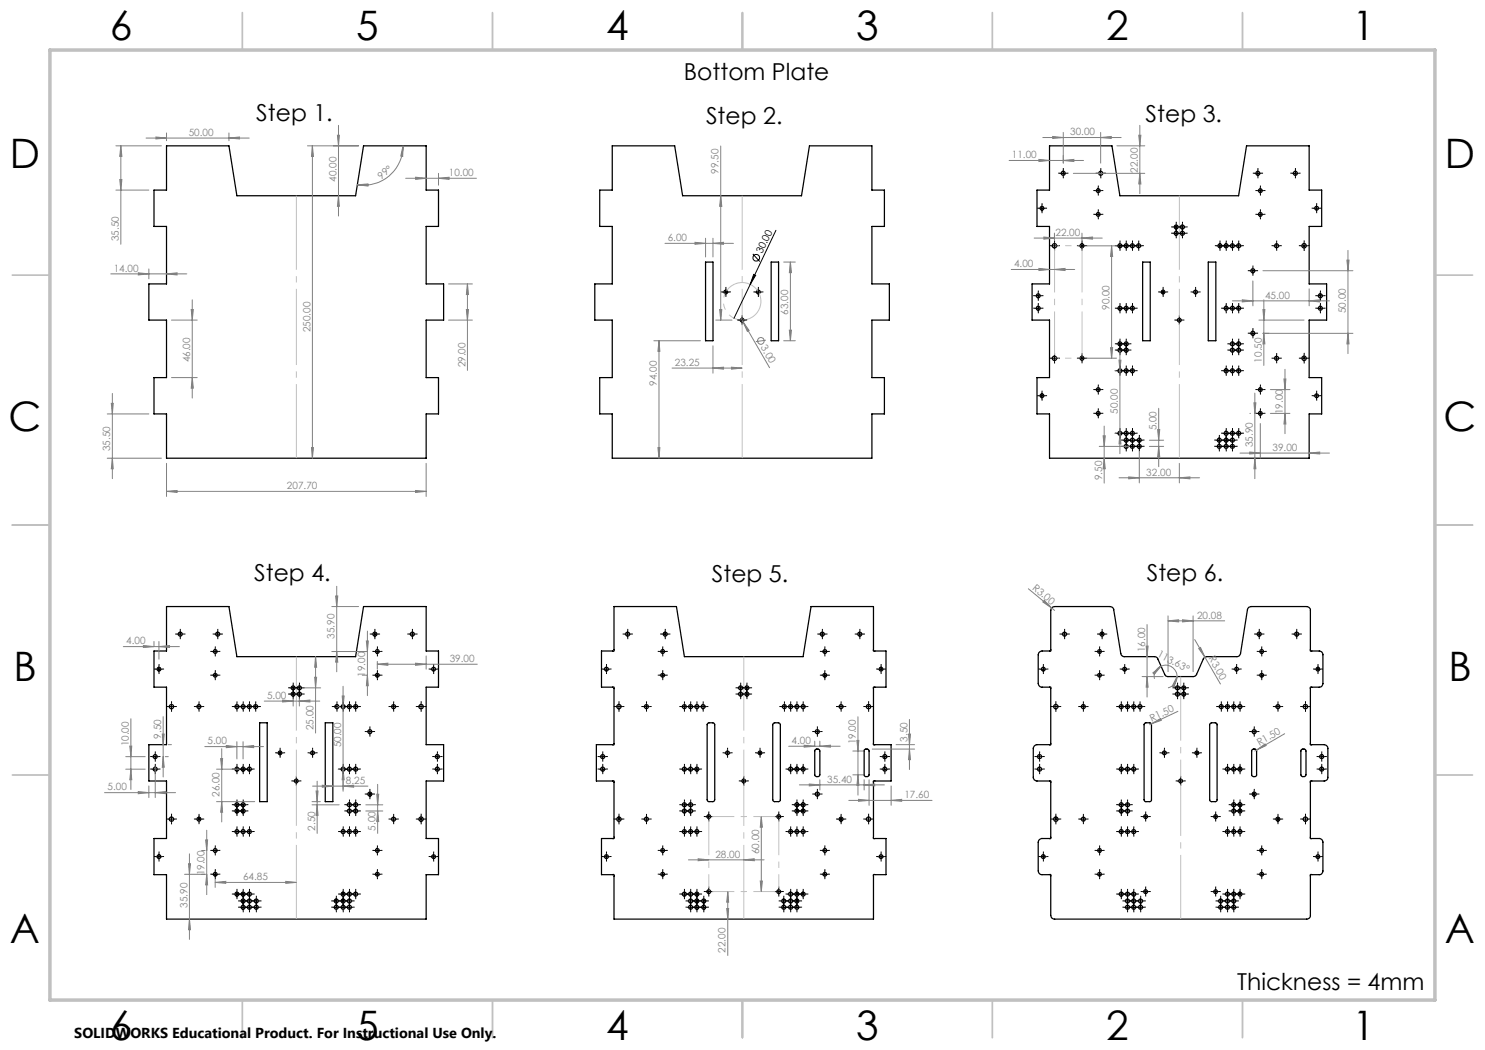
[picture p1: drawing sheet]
<svg xmlns="http://www.w3.org/2000/svg" width="297mm" height="210mm" viewBox="0 0 297 210" stroke-linecap="round" stroke-linejoin="round" font-family="sans-serif">
<defs><g id="words">
<g font-size="8.1">
<text x="22" y="8">6</text>
<text x="71.2" y="8">5</text>
<text x="121.2" y="8">4</text>
<text x="171.2" y="8">3</text>
<text x="221.2" y="8">2</text>
<text x="270.5" y="8">1</text>
<text x="2" y="33.6">D</text>
<text x="289" y="33.6">D</text>
<text x="1.7" y="86.1">C</text>
<text x="288.7" y="86.1">C</text>
<text x="2.7" y="136.1">B</text>
<text x="289.7" y="136.1">B</text>
<text x="2" y="188.6">A</text>
<text x="289" y="188.6">A</text>
<text x="22" y="208">6</text>
<text x="71.2" y="208">5</text>
<text x="121.2" y="208">4</text>
<text x="171.2" y="208">3</text>
<text x="221.2" y="208">2</text>
<text x="270.5" y="208">1</text>
</g>
<g font-size="4.7">
<text x="136.8" y="15.9">Bottom Plate</text>
<text x="51.3" y="24.3">Step 1.</text>
<text x="141.2" y="24.8">Step 2.</text>
<text x="229.1" y="24.4">Step 3.</text>
<text x="50.9" y="116.1">Step 4.</text>
<text x="142.4" y="116.4">Step 5.</text>
<text x="229.4" y="116.1">Step 6.</text>
<text x="247.4" y="198.1">Thickness = 4mm</text>
</g>
<text font-size="2.9" x="14.9" y="207.6">SOLIDWORKS Educational Product. For Instructional Use Only.</text>
<g font-size="2" fill="#808080">
<text x="37.8" y="27.2">50.00</text>
<text x="214" y="27">30.00</text>
<text x="76.2" y="35.9" transform="rotate(-39 76.2 35.9)">99°</text>
<text x="89.8" y="35.2">10.00</text>
<text x="143.7" y="34.7" transform="rotate(-90 143.7 34.7)">99.50</text>
<text x="202.4" y="31.6">11.00</text>
<text x="227.6" y="34.6" transform="rotate(-90 227.6 34.6)">22.00</text>
<text x="67.3" y="36.4" transform="rotate(-90 67.3 36.4)">40.00</text>
<text x="211.1" y="47.2">22.00</text>
<text x="23.7" y="48.3" transform="rotate(-90 23.7 48.3)">35.50</text>
<text x="133.6" y="48.2">6.00</text>
<text x="202.8" y="53.4">4.00</text>
<text x="22.7" y="54.3">14.00</text>
<text x="253" y="59.7">45.00</text>
<text x="157.7" y="62.9" transform="rotate(-90 157.7 62.9)">63.00</text>
<text x="221.9" y="62" transform="rotate(-90 221.9 62)">90.00</text>
<text x="269.2" y="62.6" transform="rotate(-90 269.2 62.6)">50.00</text>
<text x="62.1" y="66.5" transform="rotate(-90 62.1 66.5)">250.00</text>
<text x="152.1" y="69.5" transform="rotate(60 152.1 69.5)">3.00</text>
<text x="38" y="72.5" transform="rotate(-90 38 72.5)">46.00</text>
<text x="93.1" y="73.5" transform="rotate(-90 93.1 73.5)">29.00</text>
<text x="131.4" y="77.1" transform="rotate(-90 131.4 77.1)">94.00</text>
<text x="135" y="73.2">23.25</text>
<text x="252.4" y="72.5" transform="rotate(-90 252.4 72.5)">10.50</text>
<text x="223.6" y="82.7" transform="rotate(-90 223.6 82.7)">50.00</text>
<text x="256.6" y="82.8" transform="rotate(-90 256.6 82.8)">19.00</text>
<text x="231.3" y="86.1" transform="rotate(-90 231.3 86.1)">5.00</text>
<text x="250.6" y="89.4" transform="rotate(-90 250.6 89.4)">35.90</text>
<text x="22" y="90.3" transform="rotate(-90 22 90.3)">35.50</text>
<text x="229.3" y="95.1">32.00</text>
<text x="254.5" y="90.2">39.00</text>
<text x="57.4" y="97.8">207.70</text>
<text x="220.4" y="96" transform="rotate(-90 220.4 96)">9.50</text>
<text x="206.4" y="117.8" transform="rotate(40 206.4 117.8)">R3.00</text>
<text x="239.4" y="123.7">20.08</text>
<text x="25.2" y="128.9">4.00</text>
<text x="66.9" y="127.7" transform="rotate(-90 66.9 127.7)">35.90</text>
<text x="229" y="130.4" transform="rotate(-90 229 130.4)">16.00</text>
<text x="231.3" y="131.3" transform="rotate(27 231.3 131.3)">113.63°</text>
<text x="241.7" y="131.7" transform="rotate(60 241.7 131.7)">R3.00</text>
<text x="73.1" y="135.3" transform="rotate(-90 73.1 135.3)">19.00</text>
<text x="89.9" y="132.4">39.00</text>
<text x="53.4" y="139.8">5.00</text>
<text x="25.7" y="149.3" transform="rotate(-90 25.7 149.3)">10.00</text>
<text x="32.2" y="147.7" transform="rotate(-90 32.2 147.7)">9.50</text>
<text x="41.5" y="148.9">5.00</text>
<text x="62.7" y="146.1" transform="rotate(-90 62.7 146.1)">25.00</text>
<text x="68.2" y="149.5" transform="rotate(-90 68.2 149.5)">50.00</text>
<text x="158.3" y="148.8">4.00</text>
<text x="171.2" y="148.9" transform="rotate(-90 171.2 148.9)">19.00</text>
<text x="181.5" y="148.3" transform="rotate(-90 181.5 148.3)">3.50</text>
<text x="230.3" y="144.3" transform="rotate(-25 230.3 144.3)">R1.50</text>
<text x="251.9" y="149.2" transform="rotate(-30 251.9 149.2)">R1.50</text>
<text x="21.5" y="158.1">5.00</text>
<text x="43.9" y="159.4" transform="rotate(-90 43.9 159.4)">26.00</text>
<text x="69.2" y="156.8">8.25</text>
<text x="165.4" y="156.5">35.40</text>
<text x="180.9" y="159.6">17.60</text>
<text x="63" y="166.1" transform="rotate(-90 63 166.1)">2.50</text>
<text x="75.1" y="166.1" transform="rotate(-90 75.1 166.1)">5.00</text>
<text x="143.1" y="171.5">28.00</text>
<text x="151.8" y="170.9" transform="rotate(-90 151.8 170.9)">60.00</text>
<text x="40.9" y="175.1" transform="rotate(-90 40.9 175.1)">19.00</text>
<text x="48.6" y="176">64.85</text>
<text x="37.5" y="181.5" transform="rotate(-90 37.5 181.5)">35.90</text>
<text x="145.1" y="190.5" transform="rotate(-90 145.1 190.5)">22.00</text>
</g>
<text font-size="2" x="152.4" y="50.9" transform="rotate(-65 152.4 50.9)">30.00</text>
</g></defs>
<g fill="none" stroke="#000" stroke-width=".25">
<path d="M33.3 29.2h12.5l1.6 9.9h23.7l1.6-9.9h12.5v8.8h2.5v7.3h-2.5v11.5h3.5v7.2h-3.5v11.5h2.5v7.3h-2.5v8.8h-51.9v-8.8h-2.5v-7.3h2.5v-11.5h-3.5v-7.2h3.5v-11.5h-2.5v-7.3h2.5zM122.4 29.2h12.5l1.6 9.9h23.8l1.6-9.9h12.5v8.8h2.5v7.3h-2.5v11.5h3.5v7.2h-3.5v11.5h2.5v7.3h-2.5v8.8h-52v-8.8h-2.5v-7.3h2.5v-11.5h-3.4v-7.2h3.4v-11.5h-2.5v-7.3h2.5zM209.9 29.2h12.5l1.6 9.9h23.7l1.6-9.9h12.5v8.8h2.5v7.3h-2.5v11.5h3.5v7.2h-3.5v11.5h2.5v7.3h-2.5v8.8h-51.9v-8.8h-2.5v-7.3h2.5v-11.5h-3.5v-7.2h3.5v-11.5h-2.5v-7.3h2.5zM141.1 52.4h1.5v15.7h-1.5zM154.2 52.4h1.5v15.7h-1.5zM228.5 52.4h1.5v15.7h-1.5zM241.7 52.4h1.5v15.7h-1.5zM33.3 121.3h12.5l1.6 10h23.7l1.6-10h12.5v8.9h2.5v7.2h-2.5v11.5h3.5v7.3h-3.5v11.5h2.5v7.2h-2.5v8.9h-51.9v-8.9h-2.5v-7.2h2.5v-11.5h-3.5v-7.3h3.5v-11.5h-2.5v-7.2h2.5zM122.8 121.3h12.5l1.6 10h23.7l1.6-10h12.5v8.6a.2 .2 0 0 0 0 .3 .2 .2 0 0 0 .3 0h2.2v7.2h-2.2a.2 .2 0 0 0-.3 0 .2 .2 0 0 0 0 .3v11a.19 .19 0 0 0 0 .3 .19 .19 0 0 0 .3-.1h3.2v7.3h-3.2a.19 .19 0 0 0-.3 0 .19 .19 0 0 0 0 .2v11a.2 .2 0 0 0 0 .3 .2 .2 0 0 0 .3 0h2.2v7.2h-2.2a.2 .2 0 0 0-.3 0 .2 .2 0 0 0 0 .3v8.6h-51.9v-8.6a.2 .2 0 0 0 0-.3 .2 .2 0 0 0-.3 0h-2.2v-7.2h2.2a.2 .2 0 0 0 .3 0 .2 .2 0 0 0 0-.3v-11a.19 .19 0 0 0 0-.2 .19 .19 0 0 0-.3 0h-3.2v-7.3h3.2a.19 .19 0 0 0 .3 .1 .19 .19 0 0 0 0-.3v-11a.2 .2 0 0 0 0-.3 .2 .2 0 0 0-.3 0h-2.2v-7.2h2.2a.2 .2 0 0 0 .3 0 .2 .2 0 0 0 0-.3zM210.4 121.6l.5-.3h11.1a.73 .73 0 0 1 .7 .6l1.5 8.8a.73 .73 0 0 0 .7 .6l6.3 .1 .3 .3 1.4 3.2a.62 .62 0 0 0 .7 .4l5.4-.1 .3-.3 1.4-3.1 .2-.4 .4-.1h6.1a.73 .73 0 0 0 .7-.6l1.4-8.8a.73 .73 0 0 1 .7-.6h11.1a.78 .78 0 0 1 .8 .8v7.8a.2 .2 0 0 0 0 .3 .2 .2 0 0 0 .3 0h1.4a.72 .72 0 0 1 .8 .7v5.8a.72 .72 0 0 1-.8 .7h-1.4a.2 .2 0 0 0-.3 0 .2 .2 0 0 0 0 .3v11a.19 .19 0 0 0 0 .3 .19 .19 0 0 0 .3-.1h2.4a.78 .78 0 0 1 .8 .8v5.8a.72 .72 0 0 1-.8 .7h-2.4a.19 .19 0 0 0-.3 0 .19 .19 0 0 0 0 .2v11a.2 .2 0 0 0 0 .3 .2 .2 0 0 0 .3 0h1.4a.72 .72 0 0 1 .8 .7v5.8a.72 .72 0 0 1-.8 .7h-1.4a.2 .2 0 0 0-.3 0 .2 .2 0 0 0 0 .3v7.9a.72 .72 0 0 1-.8 .7h-50.4a.73 .73 0 0 1-.8-.7v-7.9a.19 .19 0 0 0 .1-.2 .19 .19 0 0 0-.3-.1h-1.5a.78 .78 0 0 1-.8-.7v-5.8a.78 .78 0 0 1 .8-.7h1.5a.19 .19 0 0 0 .3 0 .19 .19 0 0 0-.1-.3v-11a.17 .17 0 0 0 0-.2 .17 .17 0 0 0-.2 0h-2.5a.72 .72 0 0 1-.7-.7v-5.8a.78 .78 0 0 1 .7-.8h2.5a.17 .17 0 0 0 .2 0 .17 .17 0 0 0 0-.2v-11a.19 .19 0 0 0 .1-.2 .19 .19 0 0 0-.3-.1h-1.5a.78 .78 0 0 1-.8-.7v-5.8a.78 .78 0 0 1 .8-.7h1.5a.19 .19 0 0 0 .3 0 .19 .19 0 0 0-.1-.3v-7.8zM51.9 144.6h1.5v15.7h-1.5zM65.1 144.6h1.5v15.7h-1.5z"/>
<path d="M141.6 144.6h1l.3 .3v15l-.3 .4h-.9l-.3-.3v-15.1zM154.6 144.7l.3-.1h.8l.4 .3v15.1l-.3 .3h-.9l-.3-.3zM163.1 149.9l.6-.1 .3 .4v4.8l-.3 .3h-.4l-.4-.3zM172.9 150l.2-.2h.4l.3 .3v4.9l-.3 .3h-.4l-.3-.2zM229 144.6h.9l.4 .2v15.3l-.3 .2h-.9l-.3-.3v-15.1zM242 144.7l.3-.1h.8l.3 .2v15.3l-.3 .2h-.8l-.4-.3v-15.1zM250.4 149.9l.6-.1 .3 .3v5l-.3 .2h-.4l-.3-.3v-4.9zM260.3 149.9l.6-.1 .3 .4v4.8l-.3 .3h-.4l-.3-.3z"/>
<circle cx="212.6" cy="34.7" r=".41"/>
<circle cx="219.7" cy="38.1" r=".39"/>
<circle cx="220.1" cy="34.6" r=".4"/>
<circle cx="251.6" cy="34.7" r=".4"/>
<circle cx="252.1" cy="38.1" r=".37"/>
<circle cx="259.1" cy="34.7" r=".39"/>
<circle cx="145.2" cy="58.4" r=".38"/>
<circle cx="151.7" cy="58.4" r=".37"/>
<circle cx="207.6" cy="59.2" r=".39"/>
<circle cx="208.4" cy="41.7" r=".38"/>
<circle cx="210.9" cy="49.2" r=".44"/>
<circle cx="216.4" cy="49.1" r=".4"/>
<circle cx="219.6" cy="42.9" r=".38"/>
<circle cx="224" cy="49.2" r=".4"/>
<circle cx="225.2" cy="49.2" r=".39"/>
<circle cx="226.5" cy="49.2" r=".39"/>
<circle cx="227.7" cy="49.2" r=".4"/>
<circle cx="232.6" cy="58.4" r=".37"/>
<circle cx="235.2" cy="45.4" r=".4"/>
<circle cx="235.2" cy="46.7" r=".39"/>
<circle cx="236.5" cy="45.4" r=".41"/>
<circle cx="236.5" cy="46.6" r=".4"/>
<circle cx="239.1" cy="58.4" r=".38"/>
<circle cx="244" cy="49.1" r=".4"/>
<circle cx="245.2" cy="49.1" r=".4"/>
<circle cx="246.5" cy="49.2" r=".41"/>
<circle cx="247.7" cy="49.1" r=".4"/>
<circle cx="250.6" cy="54.2" r=".4"/>
<circle cx="252.1" cy="42.9" r=".37"/>
<circle cx="255.3" cy="49.2" r=".4"/>
<circle cx="260.8" cy="49.2" r=".44"/>
<circle cx="263.3" cy="41.6" r=".38"/>
<circle cx="264.1" cy="59.2" r=".39"/>
<circle cx="148.4" cy="64" r=".37"/>
<circle cx="207.6" cy="61.7" r=".39"/>
<circle cx="208.4" cy="79.1" r=".38"/>
<circle cx="210.9" cy="71.7" r=".44"/>
<circle cx="216.4" cy="71.6" r=".39"/>
<circle cx="219.7" cy="77.9" r=".37"/>
<circle cx="224" cy="70" r=".41"/>
<circle cx="224" cy="74.2" r=".41"/>
<circle cx="224" cy="68.8" r=".4"/>
<circle cx="224" cy="61.6" r=".4"/>
<circle cx="225.2" cy="74.2" r=".4"/>
<circle cx="225.2" cy="70" r=".4"/>
<circle cx="225.2" cy="61.7" r=".39"/>
<circle cx="225.2" cy="68.8" r=".39"/>
<circle cx="226.5" cy="74.2" r=".4"/>
<circle cx="226.5" cy="61.7" r=".39"/>
<circle cx="235.9" cy="64" r=".38"/>
<circle cx="245.2" cy="74.2" r=".39"/>
<circle cx="245.2" cy="61.7" r=".39"/>
<circle cx="246.5" cy="70" r=".4"/>
<circle cx="246.5" cy="74.2" r=".4"/>
<circle cx="246.5" cy="68.8" r=".4"/>
<circle cx="246.5" cy="61.7" r=".4"/>
<circle cx="247.7" cy="70" r=".39"/>
<circle cx="247.7" cy="74.2" r=".39"/>
<circle cx="247.7" cy="61.7" r=".39"/>
<circle cx="247.7" cy="68.8" r=".39"/>
<circle cx="250.6" cy="66.7" r=".39"/>
<circle cx="252.1" cy="77.9" r=".38"/>
<circle cx="255.3" cy="71.7" r=".41"/>
<circle cx="260.8" cy="71.7" r=".44"/>
<circle cx="263.3" cy="79.2" r=".38"/>
<circle cx="264.1" cy="61.7" r=".39"/>
<circle cx="219.6" cy="82.7" r=".38"/>
<circle cx="224" cy="86.7" r=".4"/>
<circle cx="225.2" cy="89.3" r=".39"/>
<circle cx="225.2" cy="86.7" r=".39"/>
<circle cx="225.2" cy="88" r=".39"/>
<circle cx="226.5" cy="89.3" r=".39"/>
<circle cx="226.5" cy="88" r=".39"/>
<circle cx="226.5" cy="86.7" r=".39"/>
<circle cx="227.8" cy="89.3" r=".39"/>
<circle cx="227.9" cy="88" r=".39"/>
<circle cx="243.9" cy="89.3" r=".39"/>
<circle cx="243.9" cy="88" r=".4"/>
<circle cx="245.2" cy="89.3" r=".39"/>
<circle cx="245.2" cy="88" r=".4"/>
<circle cx="245.2" cy="86.6" r=".4"/>
<circle cx="246.5" cy="89.3" r=".4"/>
<circle cx="246.5" cy="88" r=".41"/>
<circle cx="246.5" cy="86.7" r=".41"/>
<circle cx="247.7" cy="86.6" r=".4"/>
<circle cx="252.1" cy="82.7" r=".38"/>
<circle cx="31.8" cy="133.8" r=".37"/>
<circle cx="36" cy="126.8" r=".4"/>
<circle cx="43" cy="130.3" r=".38"/>
<circle cx="43" cy="135.1" r=".38"/>
<circle cx="43.5" cy="126.8" r=".39"/>
<circle cx="58.6" cy="138.8" r=".4"/>
<circle cx="58.6" cy="137.6" r=".39"/>
<circle cx="59.9" cy="138.8" r=".41"/>
<circle cx="59.9" cy="137.6" r=".4"/>
<circle cx="75" cy="126.8" r=".41"/>
<circle cx="75.5" cy="130.3" r=".37"/>
<circle cx="75.5" cy="135.1" r=".37"/>
<circle cx="82.5" cy="126.8" r=".4"/>
<circle cx="86.7" cy="133.8" r=".38"/>
<circle cx="121.3" cy="133.8" r=".38"/>
<circle cx="125.5" cy="126.8" r=".39"/>
<circle cx="132.5" cy="130.3" r=".37"/>
<circle cx="132.5" cy="135.1" r=".37"/>
<circle cx="133" cy="126.8" r=".39"/>
<circle cx="148.1" cy="138.8" r=".4"/>
<circle cx="148.1" cy="137.6" r=".39"/>
<circle cx="149.4" cy="138.8" r=".41"/>
<circle cx="149.4" cy="137.6" r=".4"/>
<circle cx="164.4" cy="126.8" r=".4"/>
<circle cx="165" cy="130.3" r=".37"/>
<circle cx="165" cy="135.1" r=".37"/>
<circle cx="171.9" cy="126.8" r=".41"/>
<circle cx="176.2" cy="133.8" r=".37"/>
<circle cx="208.7" cy="133.8" r=".38"/>
<circle cx="212.9" cy="126.8" r=".39"/>
<circle cx="219.9" cy="130.3" r=".37"/>
<circle cx="219.9" cy="135.1" r=".37"/>
<circle cx="220.4" cy="126.8" r=".4"/>
<circle cx="224.9" cy="133.8" r=".38"/>
<circle cx="235.5" cy="138.8" r=".41"/>
<circle cx="235.5" cy="137.6" r=".4"/>
<circle cx="236.7" cy="138.8" r=".4"/>
<circle cx="236.7" cy="137.6" r=".39"/>
<circle cx="247.3" cy="133.8" r=".37"/>
<circle cx="251.8" cy="126.8" r=".4"/>
<circle cx="252.3" cy="130.3" r=".38"/>
<circle cx="252.3" cy="135" r=".38"/>
<circle cx="259.3" cy="126.8" r=".41"/>
<circle cx="263.6" cy="133.8" r=".37"/>
<circle cx="31" cy="151.3" r=".39"/>
<circle cx="31" cy="153.8" r=".39"/>
<circle cx="34.3" cy="141.3" r=".44"/>
<circle cx="39.8" cy="141.3" r=".4"/>
<circle cx="47.4" cy="141.3" r=".41"/>
<circle cx="47.4" cy="153.8" r=".4"/>
<circle cx="48.6" cy="141.3" r=".41"/>
<circle cx="48.6" cy="153.8" r=".4"/>
<circle cx="49.9" cy="141.3" r=".4"/>
<circle cx="49.9" cy="153.8" r=".39"/>
<circle cx="51.1" cy="141.3" r=".41"/>
<circle cx="56" cy="150.6" r=".37"/>
<circle cx="59.2" cy="156.2" r=".38"/>
<circle cx="62.5" cy="150.6" r=".38"/>
<circle cx="67.4" cy="141.3" r=".4"/>
<circle cx="68.6" cy="141.3" r=".39"/>
<circle cx="68.6" cy="153.8" r=".4"/>
<circle cx="69.9" cy="141.3" r=".4"/>
<circle cx="69.9" cy="153.8" r=".41"/>
<circle cx="71.1" cy="141.3" r=".39"/>
<circle cx="71.1" cy="153.8" r=".4"/>
<circle cx="74" cy="158.8" r=".4"/>
<circle cx="74" cy="146.3" r=".39"/>
<circle cx="78.7" cy="141.3" r=".41"/>
<circle cx="84.2" cy="141.3" r=".44"/>
<circle cx="87.5" cy="151.3" r=".4"/>
<circle cx="87.5" cy="153.8" r=".4"/>
<circle cx="120.5" cy="151.3" r=".39"/>
<circle cx="120.5" cy="153.8" r=".39"/>
<circle cx="123.8" cy="141.3" r=".44"/>
<circle cx="129.3" cy="141.3" r=".4"/>
<circle cx="136.9" cy="141.3" r=".4"/>
<circle cx="136.9" cy="153.8" r=".39"/>
<circle cx="138.1" cy="141.3" r=".41"/>
<circle cx="138.1" cy="153.8" r=".4"/>
<circle cx="139.4" cy="141.3" r=".4"/>
<circle cx="139.4" cy="153.8" r=".39"/>
<circle cx="140.6" cy="141.3" r=".41"/>
<circle cx="145.5" cy="150.6" r=".37"/>
<circle cx="148.7" cy="156.2" r=".38"/>
<circle cx="152" cy="150.6" r=".37"/>
<circle cx="156.9" cy="141.3" r=".4"/>
<circle cx="158.1" cy="141.3" r=".39"/>
<circle cx="158.1" cy="153.8" r=".4"/>
<circle cx="159.4" cy="141.3" r=".4"/>
<circle cx="159.4" cy="153.8" r=".41"/>
<circle cx="160.6" cy="141.3" r=".39"/>
<circle cx="160.6" cy="153.8" r=".4"/>
<circle cx="163.4" cy="158.8" r=".41"/>
<circle cx="163.5" cy="146.3" r=".4"/>
<circle cx="168.2" cy="141.3" r=".41"/>
<circle cx="173.7" cy="141.3" r=".44"/>
<circle cx="177" cy="151.3" r=".4"/>
<circle cx="177" cy="153.8" r=".4"/>
<circle cx="207.9" cy="151.3" r=".4"/>
<circle cx="207.9" cy="153.8" r=".4"/>
<circle cx="211.2" cy="141.3" r=".44"/>
<circle cx="216.7" cy="141.3" r=".4"/>
<circle cx="224.2" cy="141.3" r=".4"/>
<circle cx="224.3" cy="153.8" r=".39"/>
<circle cx="225.5" cy="141.3" r=".41"/>
<circle cx="225.5" cy="153.8" r=".4"/>
<circle cx="226.7" cy="141.3" r=".41"/>
<circle cx="226.7" cy="153.8" r=".4"/>
<circle cx="228" cy="141.3" r=".4"/>
<circle cx="232.9" cy="150.6" r=".37"/>
<circle cx="236.1" cy="156.2" r=".38"/>
<circle cx="239.4" cy="150.6" r=".37"/>
<circle cx="244.2" cy="141.3" r=".4"/>
<circle cx="245.5" cy="141.3" r=".4"/>
<circle cx="245.5" cy="153.8" r=".41"/>
<circle cx="246.7" cy="141.3" r=".39"/>
<circle cx="246.7" cy="153.8" r=".4"/>
<circle cx="248" cy="141.3" r=".4"/>
<circle cx="248" cy="153.8" r=".41"/>
<circle cx="250.8" cy="158.8" r=".41"/>
<circle cx="250.8" cy="146.3" r=".4"/>
<circle cx="255.6" cy="141.3" r=".4"/>
<circle cx="261.1" cy="141.3" r=".44"/>
<circle cx="264.3" cy="151.3" r=".41"/>
<circle cx="264.3" cy="153.8" r=".41"/>
<circle cx="31.8" cy="171.3" r=".38"/>
<circle cx="34.3" cy="163.8" r=".44"/>
<circle cx="39.8" cy="163.8" r=".4"/>
<circle cx="43" cy="170.1" r=".38"/>
<circle cx="43" cy="174.8" r=".37"/>
<circle cx="47.4" cy="178.8" r=".41"/>
<circle cx="47.4" cy="162.2" r=".4"/>
<circle cx="47.4" cy="166.3" r=".4"/>
<circle cx="47.4" cy="160.9" r=".4"/>
<circle cx="48.6" cy="178.8" r=".41"/>
<circle cx="48.6" cy="162.2" r=".4"/>
<circle cx="48.6" cy="166.3" r=".4"/>
<circle cx="48.6" cy="160.9" r=".4"/>
<circle cx="49.9" cy="178.8" r=".4"/>
<circle cx="49.9" cy="166.3" r=".39"/>
<circle cx="68.6" cy="178.8" r=".39"/>
<circle cx="68.6" cy="166.3" r=".39"/>
<circle cx="69.9" cy="178.8" r=".4"/>
<circle cx="69.9" cy="162.2" r=".4"/>
<circle cx="69.9" cy="166.3" r=".4"/>
<circle cx="69.9" cy="161" r=".41"/>
<circle cx="71.1" cy="178.8" r=".39"/>
<circle cx="71.1" cy="162.2" r=".39"/>
<circle cx="71.1" cy="166.3" r=".39"/>
<circle cx="71.1" cy="160.9" r=".4"/>
<circle cx="75.5" cy="174.9" r=".38"/>
<circle cx="75.5" cy="170.1" r=".38"/>
<circle cx="78.7" cy="163.8" r=".4"/>
<circle cx="84.2" cy="163.8" r=".43"/>
<circle cx="86.7" cy="171.3" r=".37"/>
<circle cx="121.3" cy="171.3" r=".38"/>
<circle cx="123.8" cy="163.8" r=".44"/>
<circle cx="129.3" cy="163.8" r=".4"/>
<circle cx="132.5" cy="170.1" r=".39"/>
<circle cx="132.5" cy="174.8" r=".38"/>
<circle cx="136.9" cy="178.8" r=".4"/>
<circle cx="136.9" cy="162.2" r=".39"/>
<circle cx="136.9" cy="166.3" r=".39"/>
<circle cx="136.9" cy="161" r=".39"/>
<circle cx="138.1" cy="178.8" r=".41"/>
<circle cx="138.1" cy="162.2" r=".4"/>
<circle cx="138.1" cy="166.3" r=".4"/>
<circle cx="138.1" cy="160.9" r=".4"/>
<circle cx="139.4" cy="178.8" r=".4"/>
<circle cx="139.4" cy="166.3" r=".39"/>
<circle cx="141.7" cy="163.3" r=".38"/>
<circle cx="141.8" cy="178.3" r=".37"/>
<circle cx="155.7" cy="163.3" r=".39"/>
<circle cx="155.8" cy="178.3" r=".38"/>
<circle cx="158.1" cy="178.8" r=".39"/>
<circle cx="158.1" cy="166.3" r=".39"/>
<circle cx="159.4" cy="178.8" r=".4"/>
<circle cx="159.4" cy="162.2" r=".4"/>
<circle cx="159.4" cy="166.3" r=".4"/>
<circle cx="159.4" cy="161" r=".41"/>
<circle cx="160.6" cy="178.8" r=".39"/>
<circle cx="160.6" cy="162.2" r=".39"/>
<circle cx="160.6" cy="166.3" r=".39"/>
<circle cx="160.6" cy="160.9" r=".4"/>
<circle cx="165" cy="174.9" r=".38"/>
<circle cx="165" cy="170.1" r=".38"/>
<circle cx="168.2" cy="163.8" r=".4"/>
<circle cx="173.7" cy="163.8" r=".43"/>
<circle cx="176.2" cy="171.3" r=".38"/>
<circle cx="208.7" cy="171.3" r=".37"/>
<circle cx="211.2" cy="163.8" r=".44"/>
<circle cx="216.7" cy="163.8" r=".4"/>
<circle cx="219.9" cy="170.1" r=".38"/>
<circle cx="219.9" cy="174.8" r=".37"/>
<circle cx="224.2" cy="178.8" r=".4"/>
<circle cx="224.2" cy="162.2" r=".39"/>
<circle cx="224.2" cy="166.3" r=".39"/>
<circle cx="224.3" cy="161" r=".39"/>
<circle cx="225.5" cy="178.8" r=".41"/>
<circle cx="225.5" cy="162.2" r=".4"/>
<circle cx="225.5" cy="166.3" r=".4"/>
<circle cx="225.5" cy="160.9" r=".4"/>
<circle cx="226.7" cy="178.8" r=".41"/>
<circle cx="226.7" cy="166.3" r=".4"/>
<circle cx="229.1" cy="163.3" r=".39"/>
<circle cx="229.1" cy="178.3" r=".38"/>
<circle cx="243.1" cy="163.3" r=".38"/>
<circle cx="243.1" cy="178.3" r=".37"/>
<circle cx="245.5" cy="178.8" r=".4"/>
<circle cx="245.5" cy="166.3" r=".4"/>
<circle cx="246.7" cy="178.8" r=".39"/>
<circle cx="246.7" cy="162.2" r=".39"/>
<circle cx="246.7" cy="166.3" r=".39"/>
<circle cx="246.7" cy="160.9" r=".4"/>
<circle cx="248" cy="178.8" r=".4"/>
<circle cx="248" cy="162.2" r=".4"/>
<circle cx="248" cy="166.3" r=".4"/>
<circle cx="248" cy="161" r=".41"/>
<circle cx="252.3" cy="170.1" r=".37"/>
<circle cx="252.3" cy="174.8" r=".37"/>
<circle cx="255.6" cy="163.8" r=".39"/>
<circle cx="261.1" cy="163.8" r=".43"/>
<circle cx="263.6" cy="171.3" r=".37"/>
<circle cx="48.6" cy="180.2" r=".41"/>
<circle cx="48.6" cy="181.4" r=".4"/>
<circle cx="49.9" cy="180.2" r=".4"/>
<circle cx="49.9" cy="181.5" r=".39"/>
<circle cx="51.2" cy="180.2" r=".4"/>
<circle cx="51.3" cy="181.5" r=".39"/>
<circle cx="67.2" cy="180.2" r=".39"/>
<circle cx="67.3" cy="181.4" r=".4"/>
<circle cx="68.6" cy="180.2" r=".39"/>
<circle cx="68.6" cy="181.4" r=".4"/>
<circle cx="69.9" cy="180.2" r=".4"/>
<circle cx="69.9" cy="181.4" r=".41"/>
<circle cx="138.1" cy="180.2" r=".41"/>
<circle cx="138.1" cy="181.4" r=".4"/>
<circle cx="139.4" cy="180.2" r=".4"/>
<circle cx="139.4" cy="181.5" r=".39"/>
<circle cx="140.7" cy="180.2" r=".4"/>
<circle cx="140.8" cy="181.5" r=".39"/>
<circle cx="156.7" cy="180.2" r=".39"/>
<circle cx="156.8" cy="181.4" r=".4"/>
<circle cx="158.1" cy="180.2" r=".39"/>
<circle cx="158.1" cy="181.4" r=".4"/>
<circle cx="159.4" cy="180.2" r=".4"/>
<circle cx="159.4" cy="181.4" r=".41"/>
<circle cx="225.5" cy="180.2" r=".41"/>
<circle cx="225.5" cy="181.4" r=".4"/>
<circle cx="226.7" cy="180.2" r=".41"/>
<circle cx="226.7" cy="181.4" r=".4"/>
<circle cx="228.1" cy="180.2" r=".41"/>
<circle cx="228.1" cy="181.4" r=".4"/>
<circle cx="244.1" cy="180.2" r=".39"/>
<circle cx="244.1" cy="181.4" r=".4"/>
<circle cx="245.5" cy="180.2" r=".4"/>
<circle cx="245.5" cy="181.4" r=".41"/>
<circle cx="246.7" cy="180.2" r=".39"/>
<circle cx="246.7" cy="181.4" r=".4"/>
</g>
<g fill="none" stroke="#808080" stroke-width=".2">
<path d="M23.2 29.2h9.1M23.2 38h6.6M24 35.9h.4l-.2 2.1zM24.2 29.2l.2 2.1h-.4zM24.2 29.2v19.7M29.2 27.6h20.6M31.2 27.4l2.1 .2-2.1 .2zM33.3 26.6v1.5M45.8 27.6l2.1-.2v.4zM45.8 26.6v1.5M61.5 29.2h10.2M62.5 29.2l.2 2.1h-.4z"/>
<path d="M62.5 29.2v62.4M67.5 27h.4l-.2 2.2zM67.7 39.1l.2 2.2h-.4zM67.7 25.1v18.1M71.5 37l2.1-.2v.4zM80.6 29.2l-.1 2.1-.3-.1zM80.6 29.2a7.9 7.9 0 0 1-9.1 7.8M81.1 35.7h14.2M83.1 35.4l2.1 .3-2.1 .2zM87.7 35.7l2.1-.3v.5zM87.7 34.7v2.3M144.1 39.1l.3 2.2h-.5z"/>
<path d="M144.1 29.2v34.8M201.8 32.1h14.9M207.8 31.9l2.1 .2-2.1 .2zM208.6 27.5h15.6M210.5 27.3l2.2 .2-2.2 .2zM212.7 32.1l2.1-.2v.4zM212.7 26.5v6.1M214.7 34.7h14.3M220.1 27.5l2.1-.2v.4zM220.1 26.5v6.1M223.4 29.2h5.6M227.8 27h.4l-.2 2.2z"/>
<path d="M228 34.7l.2 2.1h-.4zM228 25.1v13.6M22.2 54.8h15.2M27.7 54.6l2.1 .2-2.1 .2zM29.8 53.8v2M33.3 54.8l2.1-.2v.4zM38.5 60v19.6M89.7 56.8h4.8M93.5 56.8l.2 2.1h-.4zM93.5 56.8v17.3M133 48.7h13.7M139 48.5l2.1 .2-2.1 .2z"/>
<path d="M141.1 47.7v3.7M142.6 48.7l2.1-.2v.4zM142.6 47.7v3.7M156.7 52.4h2.4M158.1 52.4l.2 2.1h-.4zM158.1 52.4v15.7M202.2 53.9h12.7M206.8 47.6h13.7M207.8 53.7l2.1 .2-2.1 .2zM208.8 47.4l2.1 .2-2.1 .2zM210.9 53.9l2.1-.2v.4zM210.9 46.6v1.5"/>
<path d="M216.4 47.6l2.1-.2v.4zM216.4 46.6v1.5M217.4 49.2h5.9M222.3 49.2l.2 2.1h-.4zM222.3 49.2v22.4M248.5 60l2.1 .2-2.1 .2zM250.6 56.2v5M252.6 54.1h18M252.8 60v13.1M261.8 57.8v3.4M269.4 52h.4l-.2 2.1zM269.6 50.1v20.6"/>
<path d="M22.5 78.7v17M34.3 64h5.1M34.3 75.5h5.1M38.2 61.9h.5l-.2 2.1zM38.5 75.5l.2 2.1h-.5zM89.7 64h4.8M93.3 61.9h.4l-.2 2.1zM130.8 68.1h9.3M131.8 68.1l.2 2.2h-.4zM131.8 68.1v23.5M134.4 73.6h14M142.6 73.6l2.1-.2v.4z"/>
<path d="M142.6 69.2v5.4M143.2 64h3.2M143.9 61.9h.5l-.3 2.1zM146.3 73.4l2.1 .2-2.1 .2zM148.2 63.7l.4 .6M148.6 64.3l1.2 1.8-.3 .2zM148.6 64.3l5.3 9.2M153.2 68l-2 .3M156.7 68.1h2.4M157.9 66h.4l-.2 2.1zM217.4 71.6h5.9M222.1 69.5h.4l-.2 2.1z"/>
<path d="M223 74.1h.2M223.8 72h.4l-.2 2.1zM224 70.1v20.6M246.5 60.2h19.4M251 78.6v17.1M251.8 64h9M252.6 61.9h.4l-.2 2.1zM252.6 66.7h18M252.8 66.7l.2 2.1h-.4zM254.1 77.9h3.9M256.8 75.8h.4l-.2 2.1zM257 73.9v12.8"/>
<path d="M261.8 60.2l2.1-.2v.4zM269.6 66.7l.2 2.1h-.4zM21.4 82.8h8.4M21.4 91.6h10.9M22.3 80.7h.3l-.1 2.1zM22.5 91.6l.1 2.2h-.3zM33.3 98.3l2.1-.2v.4zM33.3 92.7v6.6M33.3 98.3h51.9M62.3 89.5h.4l-.2 2.1zM83.1 98.1l2.1 .2-2.1 .2zM85.2 92.7v6.6"/>
<path d="M131.6 89.5h.4l-.2 2.1zM219.9 89.3h5.9M220.6 87.2h.5l-.3 2.1zM220.8 91.6l.3 2.2h-.5zM220.8 85.2v11.4M223 86.7h.2M223.8 95.6h16.1M224 86.7l.2 2.1h-.4zM225.7 95.4l2.2 .2-2.2 .2zM227.9 90.3v6.3M229.9 88h2.8M229.9 89.3h2.8"/>
<path d="M231.5 85.9h.5l-.3 2.1zM231.7 89.3l.3 2.1h-.5zM231.7 81.7v11.6M235.9 95.6l2.1-.2v.4zM235.9 92.7v3.9M248 90.6h17.9M249.9 90.4l2.2 .2-2.2 .2zM250 82.7h.1M250.8 80.6h.4l-.2 2.1zM251 91.6l.2 2.2h-.4zM252.1 84.7v6.9M254.1 82.7h3.9"/>
<path d="M257 82.7l.2 2.1h-.4zM261.8 90.6l2.1-.2v.4zM67.1 119.2h.5l-.3 2.1zM67.3 117.3v17.1M205.7 117.7l4.6 3.9M24.7 129.3h11.2M28.7 129.1l2.1 .2-2.1 .2zM30.8 128.3v.9M31.8 129.3l2.1-.2v.4zM31.8 128.3v3.5M58.6 139.6v1.6M59.9 139.6v1.6"/>
<path d="M60.6 137.6h3.5M62.9 135.5h.4l-.2 2.1zM63.1 131.3l.2 2.1h-.4zM63.1 131.3v15.3M66.4 130.3h7.1M66.4 121.3h5.3M67.3 130.3l.3 2.1h-.5zM68.4 139.2h.4l-.2 2.1zM68.6 137.3v20.9M72.5 135h1M73.3 128.2h.4l-.2 2.1zM73.5 135l.2 2.2h-.4z"/>
<path d="M73.5 126.2v12.9M75.5 132.8l2.1-.2v.5zM75.5 132.3v1.5M75.5 132.8h20M83.1 132.6l2.1 .2-2.1 .3zM85.2 131.2v2.6M208.8 120.1l1.5 1.5-1.7-1.2zM210.3 121.6l.6 .5M228.4 135.3h4.2M229.2 129.2h.4l-.2 2.1zM229.4 135.3l.2 2.1h-.4zM229.4 124.9v14.5"/>
<path d="M230.6 134.6l1.6-1.4-1.3 1.7zM232.2 133.2a2.27 2.27 0 0 1 3.2 2.1M232.2 133.2a2.17 2.17 0 0 0-1.3 2.6M233.6 124.2l2.1-.2v.4zM233.6 123.2v11.1M233.6 124.2h11.3M235.4 135.3l-.6 2.1-.3-.2zM235.4 135.3a2.28 2.28 0 0 1-1.8 2.3M236.5 124l2.1 .2-2.1 .2zM238.6 123.2v11.1M238.9 127.9l2.1 3.5M239.7 129.7l.4-.2 .9 1.9z"/>
<path d="M241 131.4l3.1 5.4M20.9 158.5h14.2M25.2 151.3h3.8M25.2 153.8h3.8M26 149.2h.4l-.2 2.1zM26.2 153.8l.2 2.2h-.4zM26.2 143.7v14.2M27.7 158.3l2.1 .2-2.1 .2zM29.8 157.2v2.3M31 158.5l2.2-.2v.4zM31 153.3v6.2M32.5 146.8h.3l-.2 2.1z"/>
<path d="M32.6 151.3l.2 2.1h-.3zM32.6 143.3v12.1M33.1 151.3h.6M33.7 148.9h.6M41 149.3h11.7M43.3 153.8h4.6M44.1 151.7h.4l-.2 2.1zM44.3 149.7v14.7M45.3 149.1l2.1 .2-2.1 .2zM47.4 148.3v3.5M48.6 149.3l2.1-.2v.4zM48.6 148.3v3.5"/>
<path d="M52.8 140.2h11.2M56.5 140l2.1 .2-2.1 .2zM59.9 140.2l2.1-.2v.4zM62.5 157.2h11.1M63.2 158.2h.4l-.2 2.1zM63.4 156.2v10.5M64.5 157l2.1 .2-2.1 .2zM67.6 153.8h.2M67.6 141.3h.2M68.6 157.2l2.1-.2v.4zM68.6 153.8l.2 2.2h-.4zM75.4 158.8h.3l-.2 2.2z"/>
<path d="M75.5 156.9v9.8M157.7 149.3h10.3M159.9 157h17M160.8 149l2.1 .3-2.1 .1zM161.9 156.8l2.1 .2-2.1 .2zM162.9 148.2v1M164 149.3l2.1-.3v.4zM164 148.2v1M164 156v2M170.6 155h2.2M170.6 150.2h2.2M171.4 148.1h.4l-.2 2.1z"/>
<path d="M171.6 155l.2 2.1h-.4zM171.6 143.4v15.6M171.7 159.9l2.1 .2-2.1 .2zM172.8 157l2.1-.2v.4zM172.8 156v2M173.8 156v5.1M174.4 149.8h8.5M178.2 157.2v3.9M179.2 148.9h3.7M181.7 146.8h.4l-.2 2.1zM181.9 149.8l.2 2.1h-.4zM181.9 143.9v10"/>
<path d="M230.3 144.8l1.8-1.1 .2 .4zM230.3 144.8l-.4 .1M235.6 142.3l-5.3 2.5M251.3 150l1.7-1.2 .2 .3zM251.3 150l-.3 .2M256.9 146.7l-5.6 3.3M36.9 174.9h4.1M37.7 172.7h.4l-.2 2.2zM37.9 170.8v17.1M40.3 170.1h.7M41.1 168h.4l-.2 2.1zM41.3 174.9l.2 2.1h-.4z"/>
<path d="M41.3 166v12.9M43 176.5l2.2-.2v.4zM43 175.9v1.6M43 176.5h16.3M43.3 160.3h7.6M44.3 160.3l.2 2.1h-.4zM57.1 176.3l2.2 .2-2.2 .2zM62.4 160.3h1.7M62.4 161h5.4M63.4 161l.2 2.1h-.4zM73.2 161h3.4M73.2 162.2h3.4"/>
<path d="M75.5 162.2l.2 2.1h-.3zM137.7 172h15.1M139.6 171.8l2.1 .2-2.1 .1zM145.6 178.3l.1 2.1h-.4zM145.6 178.3v12.8M148.7 172l2.1-.2v.3zM152 176.2h.5l-.2 2.1zM152.3 163.3l.2 2.1h-.5zM152.3 163.3v15M169.8 160.1h16.6M178.2 160.1l2.1-.2v.4zM37.9 183.8l.2 2.1h-.4z"/>
<path d="M145.3 181.7h.4l-.1 2.1z"/>
<circle cx="152.2" cy="68.2" r=".66"/>
</g>
<g fill="none" stroke="#000" stroke-width=".2">
<path d="M212 34.7h1.3M212.7 34v1.3M219 38.1h1.3M219.5 34.7h1.3M219.6 37.5v1.3M220.1 34v1.3M250.9 34.7h1.3M251.5 38.1h1.2M251.6 34v1.3M252.1 37.5v1.3M258.4 34.7h1.3M259.1 34v1.3"/>
<path d="M144.5 58.4h1.3M145.2 57.8v1.2M150.6 50.8l1.3 1.5M150.7 54.9l.4 .2-1.1 1.8zM151 58.4h1.3M151.7 57.8v1.2M155.2 46.1l-8.4 17.6M207 59.2h1.3M207.6 58.5v1.3M207.8 41.7h1.2M208.4 41v1.3M210.3 49.2h1.2"/>
<path d="M210.9 48.5v1.3M215.8 49.2h1.2M216.4 48.5v1.3M219 42.9h1.3M219.6 42.3v1.2M223.3 49.2h5.1M224 48.5v1.3M225.2 48.5v1.3M226.5 48.5v1.3M227.7 48.5v1.3M232 58.4h1.2M232.6 57.8v1.2"/>
<path d="M234.6 46.7h2.5M234.6 45.4h2.5M235.2 44.8v2.5M236.5 44.8v2.5M238.5 58.4h1.2M239.1 57.8v1.2M243.3 49.2h5.1M244 48.5v1.3M245.2 48.5v1.3M246.5 48.5v1.3M247.7 48.5v1.3M249.9 54.1h1.3"/>
<path d="M250.6 53.5v1.3M251.5 42.9h1.2M252.1 42.3v1.2M254.7 49.2h1.2M255.3 48.5v1.3M260.2 49.2h1.2M260.8 48.5v1.3M262.7 41.7h1.2M263.3 41v1.3M263.5 59.2h1.2M264.1 58.5v1.3M147.8 64h1.2"/>
<path d="M148.4 63.4v1.3M207 61.7h1.3M207.6 61v1.3M207.8 79.2h1.2M208.4 78.5v1.3M210.3 71.6h1.2M210.9 71v1.3M215.8 71.6h1.2M216.4 71v1.3M219 77.9h1.3M219.6 77.3v1.3M223.3 61.7h3.8"/>
<path d="M223.3 74.1h3.8M223.3 68.8h2.5M223.3 70h2.5M224 61v1.3M224 68.1v2.6M224 73.5v1.3M225.2 61v1.3M225.2 68.1v2.6M225.2 73.5v1.3M226.5 61v1.3M226.5 73.5v1.3M235.2 64h1.3"/>
<path d="M235.9 63.4v1.3M244.6 61.7h3.8M244.6 74.1h3.8M245.2 61v1.3M245.2 73.5v1.3M245.9 68.8h2.5M245.9 70h2.5M246.5 61v1.3M246.5 68.1v2.6M246.5 73.5v1.3M247.7 61v1.3M247.7 68.1v2.6"/>
<path d="M247.7 73.5v1.3M249.9 66.7h1.3M250.6 66v1.3M251.5 77.9h1.2M252.1 77.3v1.3M254.7 71.6h1.2M255.3 71v1.3M260.2 71.6h1.2M260.8 71v1.3M262.7 79.2h1.2M263.3 78.5v1.3M263.5 61.7h1.2"/>
<path d="M264.1 61v1.3M219 82.7h1.3M219.6 82v1.3M223.3 86.7h3.8M224 86v1.3M224.6 88h2.5M224.6 89.3h2.5M225.2 86v1.3M225.2 87.4v2.5M226.5 86v1.3M226.5 87.4v2.5M227.2 88h1.3"/>
<path d="M227.2 89.3h1.3M227.9 87.4v2.5M243.2 88h1.3M243.2 89.3h1.3M243.8 87.4v2.5M244.6 86.7h3.8M244.6 88h2.5M244.6 89.3h2.5M245.2 86v1.3M245.2 87.4v2.5M246.5 86v1.3M246.5 87.4v2.5"/>
<path d="M247.7 86v1.3M251.5 82.7h1.2M252.1 82v1.3M31.2 133.8h1.2M31.8 133.2v1.2M35.4 126.8h1.3M36.1 126.2v1.3M42.4 130.3h1.3M42.4 135h1.3M42.9 126.8h1.3M43 129.7v1.2M43 134.4v1.3"/>
<path d="M43.5 126.2v1.3M58 137.6h2.5M58 138.8h2.5M58.6 136.9v2.5M59.9 136.9v2.5M74.3 126.8h1.3M74.9 130.3h1.2M74.9 135h1.2M75 126.2v1.3M75.5 129.7v1.2M75.5 134.4v1.3M81.8 126.8h1.3"/>
<path d="M82.5 126.2v1.3M86.1 133.8h1.2M86.7 133.2v1.2M120.6 133.8h1.3M121.3 133.2v1.2M124.9 126.8h1.3M125.5 126.2v1.3M131.9 130.3h1.3M131.9 135h1.3M132.4 126.8h1.3M132.5 129.7v1.2M132.5 134.4v1.3"/>
<path d="M133 126.2v1.3M147.5 137.6h2.5M147.5 138.8h2.5M148.1 136.9v2.5M149.4 136.9v2.5M163.8 126.8h1.3M164.3 130.3h1.3M164.3 135h1.3M164.5 126.2v1.3M165 129.7v1.2M165 134.4v1.3M171.3 126.8h1.3"/>
<path d="M171.9 126.2v1.3M175.6 133.8h1.2M176.2 133.2v1.2M208 133.8h1.3M208.7 133.2v1.2M212.3 126.8h1.2M212.9 126.2v1.3M219.3 130.3h1.2M219.3 135h1.2M219.8 126.8h1.3M219.9 129.7v1.2M219.9 134.4v1.3"/>
<path d="M220.4 126.2v1.3M224.3 133.8h1.3M224.9 133.2v1.2M234.9 137.6h2.5M234.9 138.8h2.5M235.5 136.9v2.5M236.7 136.9v2.5M246.7 133.8h1.2M247.3 133.2v1.2M251.2 126.8h1.2M251.7 130.3h1.2M251.7 135h1.2"/>
<path d="M251.8 126.2v1.3M252.3 129.7v1.2M252.3 134.4v1.3M258.7 126.8h1.3M259.3 126.2v1.3M263 133.8h1.2M263.6 133.2v1.2M30.4 153.8h1.3M30.4 151.3h1.3M31 150.7v1.2M31 153.2v1.2M33.7 141.3h1.2"/>
<path d="M34.3 140.7v1.2M39.2 141.3h1.2M39.8 140.7v1.2M46.7 153.8h3.8M46.7 141.3h5.1M47.4 140.7v1.2M47.4 153.2v1.2M48.6 140.7v1.2M48.6 153.2v1.2M49.9 140.7v1.2M49.9 153.2v1.2M51.1 140.7v1.2"/>
<path d="M55.4 150.6h1.2M56 150v1.2M58.6 156.2h1.3M59.3 155.6v1.2M61.9 150.6h1.2M62.5 150v1.2M66.7 141.3h5.1M67.4 140.7v1.2M68 153.8h3.8M68.6 140.7v1.2M68.6 153.2v1.2M69.9 140.7v1.2"/>
<path d="M69.9 153.2v1.2M71.1 140.7v1.2M71.1 153.2v1.2M73.3 146.3h1.3M73.3 158.8h1.3M74 145.7v1.3M74 158.2v1.2M78.1 141.3h1.2M78.7 140.7v1.2M83.6 141.3h1.2M84.2 140.7v1.2M86.9 153.8h1.2"/>
<path d="M86.9 151.3h1.2M87.5 150.7v1.2M87.5 153.2v1.2M119.9 153.8h1.2M119.9 151.3h1.2M120.5 150.7v1.2M120.5 153.2v1.2M123.2 141.3h1.2M123.8 140.7v1.2M128.7 141.3h1.2M129.3 140.7v1.2M136.2 153.8h3.8"/>
<path d="M136.2 141.3h5.1M136.9 140.7v1.2M136.9 153.2v1.2M138.1 140.7v1.2M138.1 153.2v1.2M139.4 140.7v1.2M139.4 153.2v1.2M140.6 140.7v1.2M144.9 150.6h1.2M145.5 150v1.2M148.1 156.2h1.3M148.7 155.6v1.2"/>
<path d="M151.4 150.6h1.2M152 150v1.2M156.2 141.3h5.1M156.9 140.7v1.2M157.5 153.8h3.8M158.1 140.7v1.2M158.1 153.2v1.2M159.4 140.7v1.2M159.4 153.2v1.2M160.6 140.7v1.2M160.6 153.2v1.2M162.8 146.3h1.3"/>
<path d="M162.8 158.8h1.3M163.5 145.7v1.3M163.5 158.2v1.2M167.6 141.3h1.2M168.2 140.7v1.2M173.1 141.3h1.2M173.7 140.7v1.2M176.3 153.8h1.3M176.3 151.3h1.3M177 150.7v1.2M177 153.2v1.2M207.3 153.8h1.2"/>
<path d="M207.3 151.3h1.2M207.9 150.7v1.2M207.9 153.2v1.2M210.5 141.3h1.3M211.2 140.7v1.2M216 141.3h1.3M216.7 140.7v1.2M223.6 153.8h3.8M223.6 141.3h5M224.3 140.7v1.2M224.3 153.2v1.2M225.5 140.7v1.2"/>
<path d="M225.5 153.2v1.2M226.7 140.7v1.2M226.7 153.2v1.2M228 140.7v1.2M232.2 150.6h1.3M232.9 150v1.2M235.5 156.2h1.2M236.1 155.6v1.2M238.8 150.6h1.2M239.4 150v1.2M243.6 141.3h5M244.3 140.7v1.2"/>
<path d="M244.9 153.8h3.7M245.5 140.7v1.2M245.5 153.2v1.2M246.7 140.7v1.2M246.7 153.2v1.2M248 140.7v1.2M248 153.2v1.2M250.2 146.3h1.3M250.2 158.8h1.3M250.8 145.7v1.3M250.8 158.2v1.2M255 141.3h1.2"/>
<path d="M255.6 140.7v1.2M260.5 141.3h1.2M261.1 140.7v1.2M263.7 153.8h1.3M263.7 151.3h1.3M264.3 150.7v1.2M264.3 153.2v1.2M31.2 171.3h1.2M31.8 170.7v1.2M33.7 163.8h1.2M34.3 163.2v1.3M39.2 163.8h1.2"/>
<path d="M39.8 163.2v1.3M42.4 170.1h1.3M42.4 174.9h1.3M43 169.5v1.2M43 174.2v1.3M46.7 166.3h3.8M46.7 162.2h2.5M46.7 161h2.5M46.7 178.8h3.8M47.4 160.3v2.5M47.4 165.7v1.3M47.4 178.2v1.2"/>
<path d="M48.6 160.3v2.5M48.6 165.7v1.3M48.6 178.2v1.2M48.6 179.6v2.5M49.9 165.7v1.3M49.9 178.2v1.2M49.9 179.6v2.5M51.3 179.6v2.5M67.2 179.6v2.5M68 166.3h3.8M68 178.8h3.8M68.6 165.7v1.3"/>
<path d="M68.6 178.2v1.2M68.6 179.6v2.5M69.3 162.2h2.5M69.3 161h2.5M69.9 160.3v2.5M69.9 165.7v1.3M69.9 178.2v1.2M69.9 179.6v2.5M71.1 160.3v2.5M71.1 165.7v1.3M71.1 178.2v1.2M74.9 170.1h1.2"/>
<path d="M74.9 174.9h1.2M75.5 169.5v1.2M75.5 174.2v1.3M78.1 163.8h1.2M78.7 163.2v1.3M83.6 163.8h1.2M84.2 163.2v1.3M86.1 171.3h1.2M86.7 170.7v1.2M120.6 171.3h1.3M121.3 170.7v1.2M123.2 163.8h1.2"/>
<path d="M123.8 163.2v1.3M128.7 163.8h1.2M129.3 163.2v1.3M131.9 170.1h1.3M131.9 174.9h1.3M132.5 169.5v1.2M132.5 174.2v1.3M136.2 166.3h3.8M136.2 162.2h2.5M136.2 161h2.5M136.2 178.8h3.8M136.9 160.3v2.5"/>
<path d="M136.9 165.7v1.3M136.9 178.2v1.2M138.1 160.3v2.5M138.1 165.7v1.3M138.1 178.2v1.2M138.1 179.6v2.5M139.4 165.7v1.3M139.4 178.2v1.2M139.4 179.6v2.5M140.8 179.6v2.5M141.1 163.3h1.3M141.1 178.3h1.3"/>
<path d="M141.7 162.7v1.3M141.7 177.7v1.3M155.1 163.3h1.3M155.1 178.3h1.3M155.8 162.7v1.3M155.8 177.7v1.3M156.7 179.6v2.5M157.5 166.3h3.8M157.5 178.8h3.8M158.1 165.7v1.3M158.1 178.2v1.2M158.1 179.6v2.5"/>
<path d="M158.7 162.2h2.6M158.7 161h2.6M159.4 160.3v2.5M159.4 165.7v1.3M159.4 178.2v1.2M159.4 179.6v2.5M160.6 160.3v2.5M160.6 165.7v1.3M160.6 178.2v1.2M164.3 170.1h1.3M164.3 174.9h1.3M165 169.5v1.2"/>
<path d="M165 174.2v1.3M167.6 163.8h1.2M168.2 163.2v1.3M173.1 163.8h1.2M173.7 163.2v1.3M175.6 171.3h1.2M176.2 170.7v1.2M208 171.3h1.3M208.7 170.7v1.2M210.5 163.8h1.3M211.2 163.2v1.3M216 163.8h1.3"/>
<path d="M216.7 163.2v1.3M219.3 170.1h1.2M219.3 174.9h1.2M219.9 169.5v1.2M219.9 174.2v1.3M223.6 166.3h3.8M223.6 162.2h2.5M223.6 161h2.5M223.6 178.8h3.8M224.3 160.3v2.5M224.3 165.7v1.3M224.3 178.2v1.2"/>
<path d="M225.5 160.3v2.5M225.5 165.7v1.3M225.5 178.2v1.2M225.5 179.6v2.5M226.7 165.7v1.3M226.7 178.2v1.2M226.7 179.6v2.5M228.1 179.6v2.5M228.5 163.3h1.3M228.5 178.3h1.3M229.1 162.7v1.3M229.1 177.7v1.3"/>
<path d="M242.5 163.3h1.2M242.5 178.3h1.2M243.1 162.7v1.3M243.1 177.7v1.3M244.1 179.6v2.5M244.9 166.3h3.7M244.9 178.8h3.7M245.5 165.7v1.3M245.5 178.2v1.2M245.5 179.6v2.5M246.1 162.2h2.5M246.1 161h2.5"/>
<path d="M246.7 160.3v2.5M246.7 165.7v1.3M246.7 178.2v1.2M246.7 179.6v2.5M248 160.3v2.5M248 165.7v1.3M248 178.2v1.2M251.7 170.1h1.2M251.7 174.9h1.2M252.3 169.5v1.2M252.3 174.2v1.3M255 163.8h1.2"/>
<path d="M255.6 163.2v1.3M260.5 163.8h1.2M261.1 163.2v1.3M263 171.3h1.2M263.6 170.7v1.2M48 181.5h2.5M48 180.2h2.5M50.6 181.5h1.3M50.6 180.2h1.3M66.6 181.5h1.3M66.6 180.2h1.3M68 181.5h2.5"/>
<path d="M68 180.2h2.5M137.5 181.5h2.5M137.5 180.2h2.5M140.1 181.5h1.3M140.1 180.2h1.3M156.1 181.5h1.3M156.1 180.2h1.3M157.5 181.5h2.5M157.5 180.2h2.5M224.9 181.5h2.5M224.9 180.2h2.5M227.5 181.5h1.2"/>
<path d="M227.5 180.2h1.2M243.5 181.5h1.3M243.5 180.2h1.3M244.9 181.5h2.5M244.9 180.2h2.5"/>
<circle cx="151.3" cy="51.6" r=".66"/>
</g>
<path d="M152 59.2a3.7 3.7 0 0 0-6.2-1.6 3.7 3.7 0 0 0 1.6 6.3 3.7 3.7 0 0 0 4.7-4.5l-.1-.2" fill="none" stroke="#c0c0c0" stroke-width=".2" stroke-dasharray="15.2 1.3 1.3 1.3" stroke-dashoffset="5.4" stroke-linecap="butt"/>
<g fill="none" stroke="#000" stroke-width=".2" stroke-dasharray="15.2 1.3 1.3 1.3" stroke-linecap="butt">
<path d="M212 34.6h-.4M212.7 34v-.4M212.7 35.3v.4M213.3 34.6h.4M219 38.1h-.3M219.5 34.6h-.4M219.7 37.5v-.4M219.7 38.7v.4M220.2 34v-.4M220.2 35.3v.4M220.3 38.1h.4M220.8 34.6h.4"/>
<path d="M251 34.6h-.4M251.5 38.1h-.4M251.6 34v-.4M251.6 35.3v.4M252.1 37.5v-.4M252.1 38.7v.4M252.2 34.6h.4M252.7 38.1h.4M258.5 34.6h-.4M259.1 34v-.4M259.1 35.3v.4M259.7 34.6h.4"/>
<path d="M144.6 58.4h-.4M145.2 57.8v-.4M145.2 59v.4M145.8 58.4h.4M151.1 58.4h-.4M151.7 57.8v-.4M151.7 59v.4M152.3 58.4h.4M207 59.1h-.4M207.7 58.5v-.4M207.7 59.8v.4M207.8 41.6h-.4"/>
<path d="M208.3 59.1h.4M208.4 41v-.4M208.4 42.3v.3M209 41.6h.4M210.3 49.1h-.5M210.9 48.5v-.4M210.9 49.8v.4M211.5 49.1h.5M215.8 49.1h-.4M216.4 48.5v-.4M216.4 49.8v.4M217 49.1h.4"/>
<path d="M219 42.9h-.3M219.7 42.2v-.3M219.7 43.5v.4M220.3 42.9h.4M223.4 49.1h-.4M224 48.5v-.4M224 49.8v.4M224.6 49.1h.4M224.6 49.1h-.4M225.2 48.5v-.4M225.2 49.8v.4M225.9 49.1h-.4"/>
<path d="M225.9 49.1h.4M226.5 48.5v-.4M226.5 49.8v.4M227.1 49.1h-.4M227.1 49.1h.4M227.7 48.5v-.4M227.7 49.8v.4M228.4 49.1h.4M232 58.4h-.4M232.6 57.8v-.4M232.6 59v.4M233.3 58.4h.3"/>
<path d="M234.6 46.6h-.4M234.6 45.4h-.4M235.2 46v-.4M235.2 47.3v.4M235.2 44.8v-.4M235.2 46v.4M235.9 46.6h-.4M235.9 46.6h.4M235.9 45.4h.4M235.9 45.4h-.4M236.5 46v-.4M236.5 47.3v.4"/>
<path d="M236.5 44.8v-.4M236.5 46v.4M237.1 46.6h.4M237.1 45.4h.4M238.5 58.4h-.4M239.1 57.8v-.4M239.1 59v.4M239.7 58.4h.4M243.4 49.1h-.4M244 48.5v-.4M244 49.8v.4M244.6 49.1h-.4"/>
<path d="M244.6 49.1h.4M245.2 48.5v-.4M245.2 49.8v.4M245.9 49.1h-.4M245.9 49.1h.4M246.5 48.5v-.4M246.5 49.8v.4M247.1 49.1h.4M247.1 49.1h-.4M247.7 48.5v-.4M247.7 49.8v.4M248.4 49.1h.4"/>
<path d="M250 54.1h-.4M250.6 53.5v-.4M250.6 54.8v.4M251.2 54.1h.4M251.5 42.9h-.4M252.1 42.2v-.3M252.1 43.5v.4M252.7 42.9h.4M254.7 49.1h-.4M255.3 48.5v-.4M255.3 49.8v.4M256 49.1h.4"/>
<path d="M260.2 49.1h-.4M260.8 48.5v-.4M260.8 49.8v.4M261.5 49.1h.4M262.7 41.6h-.4M263.3 41v-.4M263.3 42.3v.3M263.5 59.1h-.4M264 41.6h.3M264.1 58.5v-.4M264.1 59.8v.4M264.7 59.1h.4"/>
<path d="M147.8 64h-.4M148.4 63.4v-.4M148.4 64.6v.4M149.1 64h.3M207 61.6h-.4M207.7 61v-.4M207.7 62.3v.4M207.8 79.1h-.4M208.3 61.6h.4M208.4 78.5v-.4M208.4 79.8v.3M209 79.1h.4"/>
<path d="M210.3 71.6h-.5M210.9 71v-.4M210.9 72.3v.4M211.5 71.6h.5M215.8 71.6h-.4M216.4 71v-.4M216.4 72.3v.4M217 71.6h.4M219 77.9h-.3M219.7 77.3v-.4M219.7 78.5v.4M220.3 77.9h.4"/>
<path d="M223.4 61.6h-.4M223.4 74.1h-.4M223.4 68.8h-.4M223.4 70h-.4M224 61v-.4M224 62.3v.4M224 73.5v-.4M224 74.8v.4M224 68.1v-.4M224 69.4v.4M224 69.4v-.4M224 70.6v.4"/>
<path d="M224.6 68.8h-.4M224.6 70h-.4M224.6 61.6h.4M224.6 74.1h.4M224.6 68.8h.4M224.6 70h.4M224.6 74.1h-.4M224.6 61.6h-.4M225.2 68.1v-.4M225.2 69.4v.4M225.2 69.4v-.4M225.2 70.6v.4"/>
<path d="M225.2 73.5v-.4M225.2 74.8v.4M225.2 61v-.4M225.2 62.3v.4M225.9 68.8h.4M225.9 70h.4M225.9 74.1h.4M225.9 74.1h-.4M225.9 61.6h.4M225.9 61.6h-.4M226.5 73.5v-.4M226.5 74.8v.4"/>
<path d="M226.5 61v-.4M226.5 62.3v.4M227.1 74.1h.4M227.1 61.6h.4M235.2 64h-.3M235.9 63.4v-.4M235.9 64.6v.4M236.5 64h.4M244.6 61.6h-.4M244.6 74.1h-.4M245.2 61v-.4M245.2 62.3v.4"/>
<path d="M245.2 73.5v-.4M245.2 74.8v.4M245.9 74.1h-.4M245.9 61.6h.4M245.9 61.6h-.4M245.9 74.1h.4M245.9 70h-.4M245.9 68.8h-.4M246.5 73.5v-.4M246.5 74.8v.4M246.5 61v-.4M246.5 62.3v.4"/>
<path d="M246.5 69.4v-.4M246.5 70.6v.4M246.5 68.1v-.4M246.5 69.4v.4M247.1 74.1h.4M247.1 61.6h.4M247.1 70h.4M247.1 68.8h.4M247.1 74.1h-.4M247.1 61.6h-.4M247.1 68.8h-.4M247.1 70h-.4"/>
<path d="M247.7 73.5v-.4M247.7 74.8v.4M247.7 61v-.4M247.7 62.3v.4M247.7 68.1v-.4M247.7 69.4v.4M247.7 69.4v-.4M247.7 70.6v.4M248.4 74.1h.4M248.4 61.6h.4M248.4 68.8h.4M248.4 70h.4"/>
<path d="M250 66.6h-.4M250.6 66v-.4M250.6 67.3v.4M251.2 66.6h.4M251.5 77.9h-.4M252.1 77.3v-.4M252.1 78.5v.4M252.7 77.9h.4M254.7 71.6h-.4M255.3 71v-.4M255.3 72.3v.4M256 71.6h.4"/>
<path d="M260.2 71.6h-.4M260.8 71v-.4M260.8 72.3v.4M261.5 71.6h.4M262.7 79.1h-.4M263.3 78.5v-.4M263.3 79.8v.3M263.5 61.6h-.4M264 79.1h.3M264.1 61v-.4M264.1 62.3v.4M264.7 61.6h.4"/>
<path d="M219 82.7h-.3M219.7 82v-.3M219.7 83.3v.4M220.3 82.7h.4M223.4 86.6h-.4M224 86v-.4M224 87.3v.4M224.6 86.6h-.4M224.6 88h-.4M224.6 89.3h-.4M224.6 86.6h.4M225.2 86v-.4"/>
<path d="M225.2 87.3v.4M225.2 87.4v-.4M225.2 88.6v.4M225.2 88.6v-.4M225.2 89.9v.4M225.9 86.6h-.4M225.9 86.6h.4M225.9 88h.4M225.9 89.3h.4M225.9 88h-.4M225.9 89.3h-.4M226.5 86v-.4"/>
<path d="M226.5 87.3v.4M226.5 87.4v-.4M226.5 88.6v.4M226.5 88.6v-.4M226.5 89.9v.4M227.1 86.6h.4M227.1 88h.4M227.1 89.3h.4M227.2 88h-.4M227.2 89.3h-.4M227.9 87.4v-.4M227.9 88.6v.4"/>
<path d="M227.9 88.6v-.4M227.9 89.9v.4M228.5 88h.4M228.5 89.3h.4M243.2 88h-.4M243.2 89.3h-.4M243.9 87.4v-.4M243.9 88.6v.4M243.9 88.6v-.4M243.9 89.9v.4M244.5 88h.4M244.5 89.3h.4"/>
<path d="M244.6 86.6h-.4M244.6 89.3h-.4M244.6 88h-.4M245.2 86v-.4M245.2 87.3v.4M245.2 88.6v-.4M245.2 89.9v.4M245.2 87.4v-.4M245.2 88.6v.4M245.9 86.6h-.4M245.9 86.6h.4M245.9 88h-.4"/>
<path d="M245.9 89.3h-.4M245.9 89.3h.4M245.9 88h.4M246.5 86v-.4M246.5 87.3v.4M246.5 87.4v-.4M246.5 88.6v.4M246.5 88.6v-.4M246.5 89.9v.4M247.1 86.6h.4M247.1 88h.4M247.1 89.3h.4"/>
<path d="M247.1 86.6h-.4M247.7 86v-.4M247.7 87.3v.4M248.4 86.6h.4M251.5 82.7h-.4M252.1 82v-.3M252.1 83.3v.4M252.7 82.7h.4M31.2 133.8h-.4M31.8 133.2v-.4M31.8 134.4v.4M32.4 133.8h.4"/>
<path d="M35.4 126.8h-.4M36.1 126.2v-.4M36.1 127.4v.4M36.7 126.8h.4M42.4 130.3h-.3M42.4 135h-.3M42.9 126.8h-.4M43.1 129.7v-.4M43.1 130.9v.4M43.1 134.4v-.4M43.1 135.7v.3M43.6 126.2v-.4"/>
<path d="M43.6 127.4v.4M43.7 130.3h.4M43.7 135h.4M44.2 126.8h.4M58 137.6h-.4M58 138.8h-.4M58.6 136.9v-.4M58.6 138.2v.4M58.6 138.2v-.4M58.6 139.4v.4M59.3 137.6h-.4M59.3 137.6h.4"/>
<path d="M59.3 138.8h.4M59.3 138.8h-.4M59.9 136.9v-.4M59.9 138.2v.4M59.9 138.2v-.4M59.9 139.4v.4M60.5 137.6h.4M60.5 138.8h.4M74.4 126.8h-.4M74.9 135h-.4M74.9 130.3h-.4M75 126.2v-.4"/>
<path d="M75 127.4v.4M75.5 134.4v-.4M75.5 135.7v.3M75.5 129.7v-.4M75.5 130.9v.4M75.6 126.8h.4M76.1 135h.4M76.1 130.3h.4M81.9 126.8h-.4M82.5 126.2v-.4M82.5 127.4v.4M83.1 126.8h.4"/>
<path d="M86.1 133.8h-.4M86.7 133.2v-.4M86.7 134.4v.4M87.4 133.8h.3M120.7 133.8h-.4M121.3 133.2v-.4M121.3 134.4v.4M121.9 133.8h.4M124.9 126.8h-.4M125.6 126.2v-.4M125.6 127.4v.4M126.2 126.8h.4"/>
<path d="M131.9 130.3h-.3M131.9 135h-.3M132.4 126.8h-.4M132.6 129.7v-.4M132.6 130.9v.4M132.6 134.4v-.4M132.6 135.7v.3M133.1 126.2v-.4M133.1 127.4v.4M133.2 130.3h.4M133.2 135h.4M133.7 126.8h.4"/>
<path d="M147.5 137.6h-.4M147.5 138.8h-.4M148.1 136.9v-.4M148.1 138.2v.4M148.1 138.2v-.4M148.1 139.4v.4M148.8 137.6h-.4M148.8 137.6h.4M148.8 138.8h.4M148.8 138.8h-.4M149.4 136.9v-.4M149.4 138.2v.4"/>
<path d="M149.4 138.2v-.4M149.4 139.4v.4M150 137.6h.4M150 138.8h.4M163.9 126.8h-.4M164.4 135h-.4M164.4 130.3h-.4M164.5 126.2v-.4M164.5 127.4v.4M165 134.4v-.4M165 135.7v.3M165 129.7v-.4"/>
<path d="M165 130.9v.4M165.1 126.8h.4M165.6 135h.4M165.6 130.3h.4M171.4 126.8h-.4M172 126.2v-.4M172 127.4v.4M172.6 126.8h.4M175.6 133.8h-.4M176.2 133.2v-.4M176.2 134.4v.4M176.9 133.8h.3"/>
<path d="M208.1 133.8h-.4M208.7 133.2v-.4M208.7 134.4v.4M209.3 133.8h.4M212.3 126.8h-.4M212.9 126.2v-.4M212.9 127.4v.4M213.6 126.8h.4M219.3 130.3h-.4M219.3 135h-.4M219.8 126.8h-.4M219.9 129.7v-.4"/>
<path d="M219.9 130.9v.4M219.9 134.4v-.4M219.9 135.7v.3M220.4 126.2v-.4M220.4 127.4v.4M220.6 130.3h.3M220.6 135h.3M221.1 126.8h.4M224.3 133.8h-.4M224.9 133.2v-.4M224.9 134.4v.4M225.6 133.8h.3"/>
<path d="M234.9 137.6h-.4M234.9 138.8h-.4M235.5 136.9v-.4M235.5 138.2v.4M235.5 138.2v-.4M235.5 139.4v.4M236.1 137.6h-.4M236.1 137.6h.4M236.1 138.8h.4M236.1 138.8h-.4M236.8 136.9v-.4M236.8 138.2v.4"/>
<path d="M236.8 138.2v-.4M236.8 139.4v.4M237.4 137.6h.4M237.4 138.8h.4M246.7 133.8h-.4M247.3 133.2v-.4M247.3 134.4v.4M248 133.8h.3M251.2 126.8h-.4M251.7 135h-.3M251.7 130.3h-.3M251.9 126.2v-.4"/>
<path d="M251.9 127.4v.4M252.4 134.4v-.4M252.4 135.7v.3M252.4 129.7v-.4M252.4 130.9v.4M252.5 126.8h.4M253 135h.4M253 130.3h.4M258.7 126.8h-.4M259.4 126.2v-.4M259.4 127.4v.4M260 126.8h.4"/>
<path d="M263 133.8h-.4M263.6 133.2v-.4M263.6 134.4v.4M264.2 133.8h.4M30.4 153.8h-.4M30.4 151.3h-.4M31.1 153.2v-.4M31.1 154.4v.4M31.1 150.7v-.4M31.1 151.9v.4M31.7 153.8h.4M31.7 151.3h.4"/>
<path d="M33.7 141.3h-.5M34.3 140.7v-.5M34.3 141.9v.5M34.9 141.3h.5M39.2 141.3h-.4M39.8 140.7v-.4M39.8 141.9v.4M40.4 141.3h.4M46.8 141.3h-.4M46.8 153.8h-.4M47.4 140.7v-.4M47.4 141.9v.4"/>
<path d="M47.4 153.2v-.4M47.4 154.4v.4M48 141.3h-.4M48 153.8h-.4M48 141.3h.4M48 153.8h.4M48.6 140.7v-.4M48.6 141.9v.4M48.6 153.2v-.4M48.6 154.4v.4M49.3 153.8h-.4M49.3 141.3h.4"/>
<path d="M49.3 141.3h-.4M49.3 153.8h.4M49.9 153.2v-.4M49.9 154.4v.4M49.9 140.7v-.4M49.9 141.9v.4M50.5 153.8h.4M50.5 141.3h.4M50.5 141.3h-.4M51.1 140.7v-.4M51.1 141.9v.4M51.8 141.3h.4"/>
<path d="M55.4 150.6h-.4M56 149.9v-.3M56 151.2v.4M56.6 150.6h.4M58.6 156.2h-.3M59.3 155.6v-.4M59.3 156.8v.4M59.9 156.2h.4M61.9 150.6h-.4M62.5 149.9v-.3M62.5 151.2v.4M63.1 150.6h.4"/>
<path d="M66.8 141.3h-.4M67.4 140.7v-.4M67.4 141.9v.4M68 141.3h.4M68 153.8h-.4M68 141.3h-.4M68.6 153.2v-.4M68.6 154.4v.4M68.6 140.7v-.4M68.6 141.9v.4M69.3 153.8h-.4M69.3 153.8h.4"/>
<path d="M69.3 141.3h.4M69.3 141.3h-.4M69.9 153.2v-.4M69.9 154.4v.4M69.9 140.7v-.4M69.9 141.9v.4M70.5 153.8h-.4M70.5 141.3h-.4M70.5 153.8h.4M70.5 141.3h.4M71.1 153.2v-.4M71.1 154.4v.4"/>
<path d="M71.1 140.7v-.4M71.1 141.9v.4M71.8 153.8h.4M71.8 141.3h.4M73.4 146.3h-.4M73.4 158.8h-.4M74 145.7v-.4M74 146.9v.4M74 158.2v-.4M74 159.4v.4M74.6 146.3h.4M74.6 158.8h.4"/>
<path d="M78.1 141.3h-.4M78.7 140.7v-.4M78.7 141.9v.4M79.4 141.3h.4M83.6 141.3h-.4M84.2 140.7v-.5M84.2 141.9v.5M84.9 141.3h.4M86.9 151.3h-.4M86.9 153.8h-.4M87.5 150.7v-.4M87.5 151.9v.4"/>
<path d="M87.5 153.2v-.4M87.5 154.4v.4M88.1 151.3h.4M88.1 153.8h.4M119.9 153.8h-.4M119.9 151.3h-.4M120.6 153.2v-.4M120.6 154.4v.4M120.6 150.7v-.4M120.6 151.9v.4M121.2 153.8h.4M121.2 151.3h.4"/>
<path d="M123.2 141.3h-.5M123.8 140.7v-.5M123.8 141.9v.5M124.4 141.3h.5M128.7 141.3h-.4M129.3 140.7v-.4M129.3 141.9v.4M129.9 141.3h.4M136.3 141.3h-.4M136.3 153.8h-.4M136.9 140.7v-.4M136.9 141.9v.4"/>
<path d="M136.9 153.2v-.4M136.9 154.4v.4M137.5 141.3h-.4M137.5 153.8h-.4M137.5 141.3h.4M137.5 153.8h.4M138.1 140.7v-.4M138.1 141.9v.4M138.1 153.2v-.4M138.1 154.4v.4M138.8 153.8h-.4M138.8 141.3h.4"/>
<path d="M138.8 141.3h-.4M138.8 153.8h.4M139.4 153.2v-.4M139.4 154.4v.4M139.4 140.7v-.4M139.4 141.9v.4M140 153.8h.4M140 141.3h.4M140 141.3h-.4M140.6 140.7v-.4M140.6 141.9v.4M141.3 141.3h.4"/>
<path d="M144.9 150.6h-.4M145.5 149.9v-.3M145.5 151.2v.4M146.1 150.6h.4M148.1 156.2h-.3M148.8 155.6v-.4M148.8 156.8v.4M149.4 156.2h.4M151.4 150.6h-.4M152 149.9v-.3M152 151.2v.4M152.6 150.6h.4"/>
<path d="M156.3 141.3h-.4M156.9 140.7v-.4M156.9 141.9v.4M157.5 141.3h.4M157.5 153.8h-.4M157.5 141.3h-.4M158.1 153.2v-.4M158.1 154.4v.4M158.1 140.7v-.4M158.1 141.9v.4M158.8 153.8h-.4M158.8 153.8h.4"/>
<path d="M158.8 141.3h.4M158.8 141.3h-.4M159.4 153.2v-.4M159.4 154.4v.4M159.4 140.7v-.4M159.4 141.9v.4M160 153.8h-.4M160 141.3h-.4M160 153.8h.4M160 141.3h.4M160.6 153.2v-.4M160.6 154.4v.4"/>
<path d="M160.6 140.7v-.4M160.6 141.9v.4M161.3 153.8h.4M161.3 141.3h.4M162.9 146.3h-.4M162.9 158.8h-.4M163.5 145.7v-.4M163.5 146.9v.4M163.5 158.2v-.4M163.5 159.4v.4M164.1 146.3h.4M164.1 158.8h.4"/>
<path d="M167.6 141.3h-.4M168.2 140.7v-.4M168.2 141.9v.4M168.9 141.3h.4M173.1 141.3h-.4M173.7 140.7v-.5M173.7 141.9v.5M174.4 141.3h.4M176.4 151.3h-.4M176.4 153.8h-.4M177 150.7v-.4M177 151.9v.4"/>
<path d="M177 153.2v-.4M177 154.4v.4M177.6 151.3h.4M177.6 153.8h.4M207.3 153.8h-.4M207.3 151.3h-.4M207.9 153.2v-.4M207.9 154.4v.4M207.9 150.7v-.4M207.9 151.9v.4M208.6 153.8h.4M208.6 151.3h.4"/>
<path d="M210.6 141.3h-.5M211.2 140.7v-.5M211.2 141.9v.5M211.8 141.3h.4M216.1 141.3h-.4M216.7 140.7v-.4M216.7 141.9v.4M217.3 141.3h.4M223.6 141.3h-.4M223.6 153.8h-.4M224.3 140.7v-.4M224.3 141.9v.4"/>
<path d="M224.3 153.2v-.4M224.3 154.4v.4M224.9 141.3h-.4M224.9 153.8h-.4M224.9 141.3h.4M224.9 153.8h.4M225.5 140.7v-.4M225.5 141.9v.4M225.5 153.2v-.4M225.5 154.4v.4M226.1 153.8h-.4M226.1 141.3h.4"/>
<path d="M226.1 141.3h-.4M226.1 153.8h.4M226.8 153.2v-.4M226.8 154.4v.4M226.8 140.7v-.4M226.8 141.9v.4M227.4 153.8h.4M227.4 141.3h.4M227.4 141.3h-.4M228 140.7v-.4M228 141.9v.4M228.6 141.3h.4"/>
<path d="M232.3 150.6h-.4M232.9 149.9v-.3M232.9 151.2v.4M233.5 150.6h.4M235.5 156.2h-.4M236.1 155.6v-.4M236.1 156.8v.4M236.8 156.2h.3M238.8 150.6h-.4M239.4 149.9v-.3M239.4 151.2v.4M240 150.6h.4"/>
<path d="M243.6 141.3h-.4M244.3 140.7v-.4M244.3 141.9v.4M244.9 141.3h.4M244.9 153.8h-.4M244.9 141.3h-.4M245.5 153.2v-.4M245.5 154.4v.4M245.5 140.7v-.4M245.5 141.9v.4M246.1 153.8h-.4M246.1 153.8h.4"/>
<path d="M246.1 141.3h.4M246.1 141.3h-.4M246.8 153.2v-.4M246.8 154.4v.4M246.8 140.7v-.4M246.8 141.9v.4M247.4 153.8h-.4M247.4 141.3h-.4M247.4 153.8h.4M247.4 141.3h.4M248 153.2v-.4M248 154.4v.4"/>
<path d="M248 140.7v-.4M248 141.9v.4M248.6 153.8h.4M248.6 141.3h.4M250.2 146.3h-.4M250.2 158.8h-.4M250.9 145.7v-.4M250.9 146.9v.4M250.9 158.2v-.4M250.9 159.4v.4M251.5 146.3h.4M251.5 158.8h.4"/>
<path d="M255 141.3h-.4M255.6 140.7v-.4M255.6 141.9v.4M256.2 141.3h.4M260.5 141.3h-.5M261.1 140.7v-.5M261.1 141.9v.5M261.7 141.3h.5M263.7 151.3h-.4M263.7 153.8h-.4M264.4 150.7v-.4M264.4 151.9v.4"/>
<path d="M264.4 153.2v-.4M264.4 154.4v.4M265 151.3h.4M265 153.8h.4M31.2 171.3h-.4M31.8 170.7v-.4M31.8 171.9v.4M32.4 171.3h.4M33.7 163.8h-.5M34.3 163.2v-.5M34.3 164.4v.5M34.9 163.8h.5"/>
<path d="M39.2 163.8h-.4M39.8 163.2v-.4M39.8 164.4v.4M40.4 163.8h.4M42.4 170.1h-.3M42.4 174.8h-.3M43.1 169.5v-.4M43.1 170.7v.4M43.1 174.2v-.4M43.1 175.5v.3M43.7 170.1h.4M43.7 174.8h.4"/>
<path d="M46.8 162.2h-.4M46.8 160.9h-.4M46.8 166.3h-.4M46.8 178.8h-.4M47.4 161.6v-.4M47.4 162.8v.4M47.4 160.3v-.4M47.4 161.6v.4M47.4 165.7v-.4M47.4 166.9v.4M47.4 178.2v-.4M47.4 179.4v.4"/>
<path d="M48 166.3h-.4M48 162.2h.4M48 160.9h.4M48 166.3h.4M48 178.8h.4M48 162.2h-.4M48 160.9h-.4M48 178.8h-.4M48.6 165.7v-.4M48.6 166.9v.4M48.6 179.6v-.4M48.6 161.6v-.4"/>
<path d="M48.6 162.8v.4M48.6 160.3v-.4M48.6 161.6v.4M48.6 178.2v-.4M48.6 179.4v.4M49.3 166.3h-.4M49.3 166.3h.4M49.3 162.2h.4M49.3 160.9h.4M49.3 178.8h.4M49.3 178.8h-.4M49.9 165.7v-.4"/>
<path d="M49.9 166.9v.4M49.9 179.6v-.4M49.9 178.2v-.4M49.9 179.4v.4M50.5 166.3h.4M50.5 178.8h.4M51.3 179.6v-.4M67.3 179.6v-.4M68 166.3h-.4M68 178.8h-.4M68.6 179.6v-.4M68.6 165.7v-.4"/>
<path d="M68.6 166.9v.4M68.6 178.2v-.4M68.6 179.4v.4M69.3 160.9h-.4M69.3 162.2h-.4M69.3 166.3h.4M69.3 178.8h.4M69.3 166.3h-.4M69.3 178.8h-.4M69.9 160.3v-.4M69.9 161.6v.4M69.9 161.6v-.4"/>
<path d="M69.9 162.8v.4M69.9 179.6v-.4M69.9 165.7v-.4M69.9 166.9v.4M69.9 178.2v-.4M69.9 179.4v.4M70.5 162.2h-.4M70.5 160.9h-.4M70.5 178.8h-.4M70.5 166.3h-.4M70.5 160.9h.4M70.5 162.2h.4"/>
<path d="M70.5 166.3h.4M70.5 178.8h.4M71.1 161.6v-.4M71.1 162.8v.4M71.1 160.3v-.4M71.1 161.6v.4M71.1 178.2v-.4M71.1 179.4v.4M71.1 165.7v-.4M71.1 166.9v.4M71.8 162.2h.4M71.8 160.9h.4"/>
<path d="M71.8 178.8h.4M71.8 166.3h.4M74.9 174.8h-.4M74.9 170.1h-.4M75.5 174.2v-.4M75.5 175.5v.3M75.5 169.5v-.4M75.5 170.7v.4M76.1 174.8h.4M76.1 170.1h.4M78.1 163.8h-.4M78.7 163.2v-.4"/>
<path d="M78.7 164.4v.4M79.4 163.8h.4M83.6 163.8h-.4M84.2 163.2v-.5M84.2 164.4v.5M84.9 163.8h.4M86.1 171.3h-.4M86.7 170.7v-.4M86.7 171.9v.4M87.4 171.3h.3M120.7 171.3h-.4M121.3 170.7v-.4"/>
<path d="M121.3 171.9v.4M121.9 171.3h.4M123.2 163.8h-.5M123.8 163.2v-.5M123.8 164.4v.5M124.4 163.8h.5M128.7 163.8h-.4M129.3 163.2v-.4M129.3 164.4v.4M129.9 163.8h.4M131.9 170.1h-.3M131.9 174.8h-.3"/>
<path d="M132.6 169.5v-.4M132.6 170.7v.4M132.6 174.2v-.4M132.6 175.5v.3M133.2 170.1h.4M133.2 174.8h.4M136.3 162.2h-.4M136.3 160.9h-.4M136.3 166.3h-.4M136.3 178.8h-.4M136.9 161.6v-.4M136.9 162.8v.4"/>
<path d="M136.9 160.3v-.4M136.9 161.6v.4M136.9 165.7v-.4M136.9 166.9v.4M136.9 178.2v-.4M136.9 179.4v.4M137.5 166.3h-.4M137.5 162.2h.4M137.5 160.9h.4M137.5 166.3h.4M137.5 178.8h.4M137.5 162.2h-.4"/>
<path d="M137.5 160.9h-.4M137.5 178.8h-.4M138.1 165.7v-.4M138.1 166.9v.4M138.1 179.6v-.4M138.1 161.6v-.4M138.1 162.8v.4M138.1 160.3v-.4M138.1 161.6v.4M138.1 178.2v-.4M138.1 179.4v.4M138.8 166.3h-.4"/>
<path d="M138.8 166.3h.4M138.8 162.2h.4M138.8 160.9h.4M138.8 178.8h.4M138.8 178.8h-.4M139.4 165.7v-.4M139.4 166.9v.4M139.4 179.6v-.4M139.4 178.2v-.4M139.4 179.4v.4M140 166.3h.4M140 178.8h.4"/>
<path d="M140.8 179.6v-.4M141.1 163.3h-.3M141.1 178.3h-.3M141.8 162.7v-.4M141.8 163.9v.4M141.8 177.7v-.4M141.8 178.9v.4M142.4 163.3h.4M142.4 178.3h.4M155.1 178.3h-.3M155.1 163.3h-.3M155.8 177.7v-.4"/>
<path d="M155.8 178.9v.4M155.8 162.7v-.4M155.8 163.9v.4M156.4 178.3h.4M156.4 163.3h.4M156.8 179.6v-.4M157.5 166.3h-.4M157.5 178.8h-.4M158.1 179.6v-.4M158.1 165.7v-.4M158.1 166.9v.4M158.1 178.2v-.4"/>
<path d="M158.1 179.4v.4M158.8 160.9h-.4M158.8 162.2h-.4M158.8 166.3h.4M158.8 178.8h.4M158.8 166.3h-.4M158.8 178.8h-.4M159.4 160.3v-.4M159.4 161.6v.4M159.4 161.6v-.4M159.4 162.8v.4M159.4 179.6v-.4"/>
<path d="M159.4 165.7v-.4M159.4 166.9v.4M159.4 178.2v-.4M159.4 179.4v.4M160 162.2h-.4M160 160.9h-.4M160 178.8h-.4M160 166.3h-.4M160 160.9h.4M160 162.2h.4M160 166.3h.4M160 178.8h.4"/>
<path d="M160.6 161.6v-.4M160.6 162.8v.4M160.6 160.3v-.4M160.6 161.6v.4M160.6 178.2v-.4M160.6 179.4v.4M160.6 165.7v-.4M160.6 166.9v.4M161.3 162.2h.4M161.3 160.9h.4M161.3 178.8h.4M161.3 166.3h.4"/>
<path d="M164.4 174.8h-.4M164.4 170.1h-.4M165 174.2v-.4M165 175.5v.3M165 169.5v-.4M165 170.7v.4M165.6 174.8h.4M165.6 170.1h.4M167.6 163.8h-.4M168.2 163.2v-.4M168.2 164.4v.4M168.9 163.8h.4"/>
<path d="M173.1 163.8h-.4M173.7 163.2v-.5M173.7 164.4v.5M174.4 163.8h.4M175.6 171.3h-.4M176.2 170.7v-.4M176.2 171.9v.4M176.9 171.3h.3M208.1 171.3h-.4M208.7 170.7v-.4M208.7 171.9v.4M209.3 171.3h.4"/>
<path d="M210.6 163.8h-.5M211.2 163.2v-.5M211.2 164.4v.5M211.8 163.8h.4M216.1 163.8h-.4M216.7 163.2v-.4M216.7 164.4v.4M217.3 163.8h.4M219.3 170.1h-.4M219.3 174.8h-.4M219.9 169.5v-.4M219.9 170.7v.4"/>
<path d="M219.9 174.2v-.4M219.9 175.5v.3M220.6 170.1h.3M220.6 174.8h.3M223.6 162.2h-.4M223.6 160.9h-.4M223.6 166.3h-.4M223.6 178.8h-.4M224.3 161.6v-.4M224.3 162.8v.4M224.3 160.3v-.4M224.3 161.6v.4"/>
<path d="M224.3 165.7v-.4M224.3 166.9v.4M224.3 178.2v-.4M224.3 179.4v.4M224.9 166.3h-.4M224.9 162.2h.4M224.9 160.9h.4M224.9 166.3h.4M224.9 178.8h.4M224.9 162.2h-.4M224.9 160.9h-.4M224.9 178.8h-.4"/>
<path d="M225.5 165.7v-.4M225.5 166.9v.4M225.5 179.6v-.4M225.5 161.6v-.4M225.5 162.8v.4M225.5 160.3v-.4M225.5 161.6v.4M225.5 178.2v-.4M225.5 179.4v.4M226.1 166.3h-.4M226.1 166.3h.4M226.1 162.2h.4"/>
<path d="M226.1 160.9h.4M226.1 178.8h.4M226.1 178.8h-.4M226.8 165.7v-.4M226.8 166.9v.4M226.8 179.6v-.4M226.8 178.2v-.4M226.8 179.4v.4M227.4 166.3h.4M227.4 178.8h.4M228.1 179.6v-.4M228.5 163.3h-.4"/>
<path d="M228.5 178.3h-.4M229.1 162.7v-.4M229.1 163.9v.4M229.1 177.7v-.4M229.1 178.9v.4M229.8 163.3h.3M229.8 178.3h.3M242.5 178.3h-.4M242.5 163.3h-.4M243.1 177.7v-.4M243.1 178.9v.4M243.1 162.7v-.4"/>
<path d="M243.1 163.9v.4M243.8 178.3h.3M243.8 163.3h.3M244.1 179.6v-.4M244.9 166.3h-.4M244.9 178.8h-.4M245.5 179.6v-.4M245.5 165.7v-.4M245.5 166.9v.4M245.5 178.2v-.4M245.5 179.4v.4M246.1 160.9h-.4"/>
<path d="M246.1 162.2h-.4M246.1 166.3h.4M246.1 178.8h.4M246.1 166.3h-.4M246.1 178.8h-.4M246.8 160.3v-.4M246.8 161.6v.4M246.8 161.6v-.4M246.8 162.8v.4M246.8 179.6v-.4M246.8 165.7v-.4M246.8 166.9v.4"/>
<path d="M246.8 178.2v-.4M246.8 179.4v.4M247.4 162.2h-.4M247.4 160.9h-.4M247.4 178.8h-.4M247.4 166.3h-.4M247.4 160.9h.4M247.4 162.2h.4M247.4 166.3h.4M247.4 178.8h.4M248 161.6v-.4M248 162.8v.4"/>
<path d="M248 160.3v-.4M248 161.6v.4M248 178.2v-.4M248 179.4v.4M248 165.7v-.4M248 166.9v.4M248.6 162.2h.4M248.6 160.9h.4M248.6 178.8h.4M248.6 166.3h.4M251.7 174.8h-.3M251.7 170.1h-.3"/>
<path d="M252.4 174.2v-.4M252.4 175.5v.3M252.4 169.5v-.4M252.4 170.7v.4M253 174.8h.4M253 170.1h.4M255 163.8h-.4M255.6 163.2v-.4M255.6 164.4v.4M256.2 163.8h.4M260.5 163.8h-.5M261.1 163.2v-.5"/>
<path d="M261.1 164.4v.5M261.7 163.8h.5M263 171.3h-.4M263.6 170.7v-.4M263.6 171.9v.4M264.2 171.3h.4M48 181.4h-.4M48 180.2h-.4M48.6 180.8v-.4M48.6 182.1v.4M48.6 180.8v.4M49.3 181.4h-.4"/>
<path d="M49.3 180.2h-.4M49.3 181.4h.4M49.3 180.2h.4M49.9 180.8v-.4M49.9 182.1v.4M49.9 180.8v.4M50.5 181.4h.4M50.5 180.2h.4M50.6 181.4h-.4M50.6 180.2h-.4M51.3 180.8v-.4M51.3 182.1v.4"/>
<path d="M51.3 180.8v.4M51.9 181.4h.4M51.9 180.2h.4M66.6 181.4h-.4M66.6 180.2h-.4M67.3 180.8v-.4M67.3 182.1v.4M67.3 180.8v.4M67.9 181.4h.4M67.9 180.2h.4M68 180.2h-.4M68 181.4h-.4"/>
<path d="M68.6 180.8v.4M68.6 180.8v-.4M68.6 182.1v.4M69.3 180.2h.4M69.3 181.4h.4M69.3 181.4h-.4M69.3 180.2h-.4M69.9 180.8v-.4M69.9 182.1v.4M69.9 180.8v.4M70.5 181.4h.4M70.5 180.2h.4"/>
<path d="M137.5 181.4h-.4M137.5 180.2h-.4M138.1 180.8v-.4M138.1 182.1v.4M138.1 180.8v.4M138.8 181.4h-.4M138.8 180.2h-.4M138.8 181.4h.4M138.8 180.2h.4M139.4 180.8v-.4M139.4 182.1v.4M139.4 180.8v.4"/>
<path d="M140 181.4h.4M140 180.2h.4M140.1 181.4h-.4M140.1 180.2h-.4M140.8 180.8v-.4M140.8 182.1v.4M140.8 180.8v.4M141.4 181.4h.4M141.4 180.2h.4M156.1 181.4h-.4M156.1 180.2h-.4M156.8 180.8v-.4"/>
<path d="M156.8 182.1v.4M156.8 180.8v.4M157.4 181.4h.4M157.4 180.2h.4M157.5 180.2h-.4M157.5 181.4h-.4M158.1 180.8v.4M158.1 180.8v-.4M158.1 182.1v.4M158.8 180.2h.4M158.8 181.4h.4M158.8 181.4h-.4"/>
<path d="M158.8 180.2h-.4M159.4 180.8v-.4M159.4 182.1v.4M159.4 180.8v.4M160 181.4h.4M160 180.2h.4M224.9 181.4h-.4M224.9 180.2h-.4M225.5 180.8v-.4M225.5 182.1v.4M225.5 180.8v.4M226.1 181.4h-.4"/>
<path d="M226.1 180.2h-.4M226.1 181.4h.4M226.1 180.2h.4M226.8 180.8v-.4M226.8 182.1v.4M226.8 180.8v.4M227.4 181.4h.4M227.4 180.2h.4M227.5 181.4h-.4M227.5 180.2h-.4M228.1 180.8v-.4M228.1 182.1v.4"/>
<path d="M228.1 180.8v.4M228.8 181.4h.4M228.8 180.2h.4M243.5 181.4h-.4M243.5 180.2h-.4M244.1 180.8v-.4M244.1 182.1v.4M244.1 180.8v.4M244.8 181.4h.4M244.8 180.2h.4M244.9 180.2h-.4M244.9 181.4h-.4"/>
<path d="M245.5 180.8v.4M245.5 180.8v-.4M245.5 182.1v.4M246.1 180.2h.4M246.1 181.4h.4M246.1 181.4h-.4M246.1 180.2h-.4M246.8 180.8v-.4M246.8 182.1v.4M246.8 180.8v.4M247.4 181.4h.4M247.4 180.2h.4"/>
</g>
<path d="M59.3 39.1v52.5M148.4 39.1v52.5M235.9 39.1v52.5M59.3 131.3v52.5M148.8 131.3v52.5" fill="none" stroke="#c0c0c0" stroke-width=".2" stroke-dasharray="15.2 1.3 1.3 1.3" stroke-dashoffset=".4" stroke-linecap="butt"/>
<path d="M236.1 183.8v-48.5" fill="none" stroke="#c0c0c0" stroke-width=".2" stroke-dasharray="15.2 1.3 1.3 1.3" stroke-dashoffset="2.4" stroke-linecap="butt"/>
<path d="M141.8 163.3h14M141.8 178.3h14" fill="none" stroke="#c0c0c0" stroke-width=".2" stroke-dasharray="15.2 1.3 1.3 1.3" stroke-dashoffset="10.1" stroke-linecap="butt"/>
<path d="M141.8 163.3v15M155.8 163.3v15" fill="none" stroke="#c0c0c0" stroke-width=".2" stroke-dasharray="15.2 1.3 1.3 1.3" stroke-dashoffset="7.5" stroke-linecap="butt"/>
<path d="M210.9 49.1h5.5M210.9 71.6h5.5" fill="none" stroke="#c0c0c0" stroke-width=".2" stroke-dasharray="15.2 1.3 1.3 1.3" stroke-dashoffset="14.4" stroke-linecap="butt"/>
<path d="M210.9 49.1v22.5M216.4 49.1v22.5" fill="none" stroke="#c0c0c0" stroke-width=".2" stroke-dasharray="15.2 1.3 1.3 1.3" stroke-dashoffset="5.9" stroke-linecap="butt"/>
<g fill="none" stroke="#c0c0c0" stroke-width=".35">
<path d="M48.5 2.5v7.5M98.5 2.5v7.5M148.5 2.5v7.5M198.5 2.5v7.5M248.5 2.5v7.5M2.5 55h7.5M287 55h7.5M2.5 105h7.5M287 105h7.5M2.5 155h7.5M287 155h7.5M48.5 200v7.5"/>
<path d="M98.5 200v7.5M148.5 200v7.5M198.5 200v7.5M248.5 200v7.5"/>
</g>
<path d="M10 10h277v190h-277z" fill="none" stroke="#c0c0c0" stroke-width=".7"/>
<g fill="#808080">
<path d="M208.8 120.1l1.5 1.5-1.7-1.2z"/>
<path d="M230.3 144.8l1.8-1.1 .2 .4z"/>
<path d="M251.3 150l1.7-1.2 .2 .3z"/>
<path d="M239.7 129.7l.4-.2 .9 1.9z"/>
<path d="M148.6 64.3l1.2 1.8-.3 .2z"/>
<path d="M235.4 135.3l-.6 2.1-.3-.2zM230.6 134.6l1.6-1.4-1.3 1.7z"/>
<path d="M45.8 27.6l2.1-.2v.4zM31.2 27.4l2.1 .2-2.1 .2zM87.7 35.7l2.1-.3v.5zM83.1 35.4l2.1 .3-2.1 .2zM33.3 54.8l2.1-.2v.4zM27.7 54.6l2.1 .2-2.1 .2zM212.7 32.1l2.1-.2v.4zM207.8 31.9l2.1 .2-2.1 .2zM31.8 129.3l2.1-.2v.4zM28.7 129.1l2.1 .2-2.1 .2zM31 158.5l2.2-.2v.4zM27.7 158.3l2.1 .2-2.1 .2z"/>
<path d="M210.5 27.3l2.2 .2-2.2 .2zM220.1 27.5l2.1-.2v.4zM248.5 60l2.1 .2-2.1 .2zM261.8 60.2l2.1-.2v.4zM249.9 90.4l2.2 .2-2.2 .2zM261.8 90.6l2.1-.2v.4zM56.5 140l2.1 .2-2.1 .2zM59.9 140.2l2.1-.2v.4zM45.3 149.1l2.1 .2-2.1 .2zM48.6 149.3l2.1-.2v.4zM160.8 149l2.1 .3-2.1 .1zM164 149.3l2.1-.3v.4zM171.7 159.9l2.1 .2-2.1 .2zM178.2 160.1l2.1-.2v.4zM233.6 124.2l2.1-.2v.4zM236.5 124l2.1 .2-2.1 .2z"/>
<path d="M75.5 132.8l2.1-.2v.5zM83.1 132.6l2.1 .2-2.1 .3z"/>
<path d="M68.6 157.2l2.1-.2v.4zM64.5 157l2.1 .2-2.1 .2z"/>
<path d="M142.6 48.7l2.1-.2v.4zM139 48.5l2.1 .2-2.1 .2z"/>
<path d="M71.5 37l2.1-.2v.4zM80.6 29.2l-.1 2.1-.3-.1z"/>
<path d="M252.8 66.7l.2 2.1h-.4zM252.6 61.9h.4l-.2 2.1z"/>
<path d="M143.9 61.9h.5l-.3 2.1zM144.1 39.1l.3 2.2h-.5z"/>
<path d="M93.3 61.9h.4l-.2 2.1zM93.5 56.8l.2 2.1h-.4zM228 34.7l.2 2.1h-.4zM227.8 27h.4l-.2 2.2zM67.3 130.3l.3 2.1h-.5zM67.1 119.2h.5l-.3 2.1z"/>
<path d="M171.6 155l.2 2.1h-.4zM171.4 148.1h.4l-.2 2.1z"/>
<path d="M157.9 66h.4l-.2 2.1zM158.1 52.4l.2 2.1h-.4z"/>
<path d="M181.9 149.8l.2 2.1h-.4zM181.7 146.8h.4l-.2 2.1z"/>
<path d="M24.2 29.2l.2 2.1h-.4zM24 35.9h.4l-.2 2.1zM38.2 61.9h.5l-.2 2.1zM38.5 75.5l.2 2.1h-.5zM22.3 80.7h.3l-.1 2.1zM22.5 91.6l.1 2.2h-.3zM62.5 29.2l.2 2.1h-.4zM62.3 89.5h.4l-.2 2.1zM67.5 27h.4l-.2 2.2zM67.7 39.1l.2 2.2h-.4zM131.8 68.1l.2 2.2h-.4zM131.6 89.5h.4l-.2 2.1zM269.4 52h.4l-.2 2.1zM269.6 66.7l.2 2.1h-.4zM231.5 85.9h.5l-.3 2.1zM231.7 89.3l.3 2.1h-.5zM220.6 87.2h.5l-.3 2.1zM220.8 91.6l.3 2.2h-.5zM256.8 75.8h.4l-.2 2.1zM257 82.7l.2 2.1h-.4zM250.8 80.6h.4l-.2 2.1zM251 91.6l.2 2.2h-.4zM223.8 72h.4l-.2 2.1zM224 86.7l.2 2.1h-.4zM73.3 128.2h.4l-.2 2.1zM73.5 135l.2 2.2h-.4zM63.1 131.3l.2 2.1h-.4zM62.9 135.5h.4l-.2 2.1zM26 149.2h.4l-.2 2.1zM26.2 153.8l.2 2.2h-.4zM32.5 146.8h.3l-.2 2.1zM32.6 151.3l.2 2.1h-.3zM44.1 151.7h.4l-.2 2.1zM44.3 160.3l.2 2.1h-.4zM68.4 139.2h.4l-.2 2.1zM68.6 153.8l.2 2.2h-.4zM75.4 158.8h.3l-.2 2.2zM75.5 162.2l.2 2.1h-.3zM63.2 158.2h.4l-.2 2.1zM63.4 161l.2 2.1h-.4zM37.7 172.7h.4l-.2 2.2zM37.9 183.8l.2 2.1h-.4zM41.1 168h.4l-.2 2.1zM41.3 174.9l.2 2.1h-.4zM229.2 129.2h.4l-.2 2.1zM229.4 135.3l.2 2.1h-.4z"/>
<path d="M33.3 98.3l2.1-.2v.4zM83.1 98.1l2.1 .2-2.1 .2zM161.9 156.8l2.1 .2-2.1 .2zM172.8 157l2.1-.2v.4z"/>
</g>
<path d="M150.7 54.9l.4 .2-1.1 1.8z" fill="#000"/>
<g fill="#808080">
<path d="M216.4 47.6l2.1-.2v.4zM208.8 47.4l2.1 .2-2.1 .2z"/>
<path d="M142.6 73.6l2.1-.2v.4zM146.3 73.4l2.1 .2-2.1 .2zM225.7 95.4l2.2 .2-2.2 .2zM235.9 95.6l2.1-.2v.4zM207.8 53.7l2.1 .2-2.1 .2zM210.9 53.9l2.1-.2v.4zM43 176.5l2.2-.2v.4zM57.1 176.3l2.2 .2-2.2 .2zM139.6 171.8l2.1 .2-2.1 .1zM148.7 172l2.1-.2v.3z"/>
<path d="M222.3 49.2l.2 2.1h-.4zM222.1 69.5h.4l-.2 2.1zM152.3 163.3l.2 2.1h-.5zM152 176.2h.5l-.2 2.1zM145.6 178.3l.1 2.1h-.4zM145.3 181.7h.4l-.1 2.1z"/>
</g>
<use href="#words"/>
</svg>
